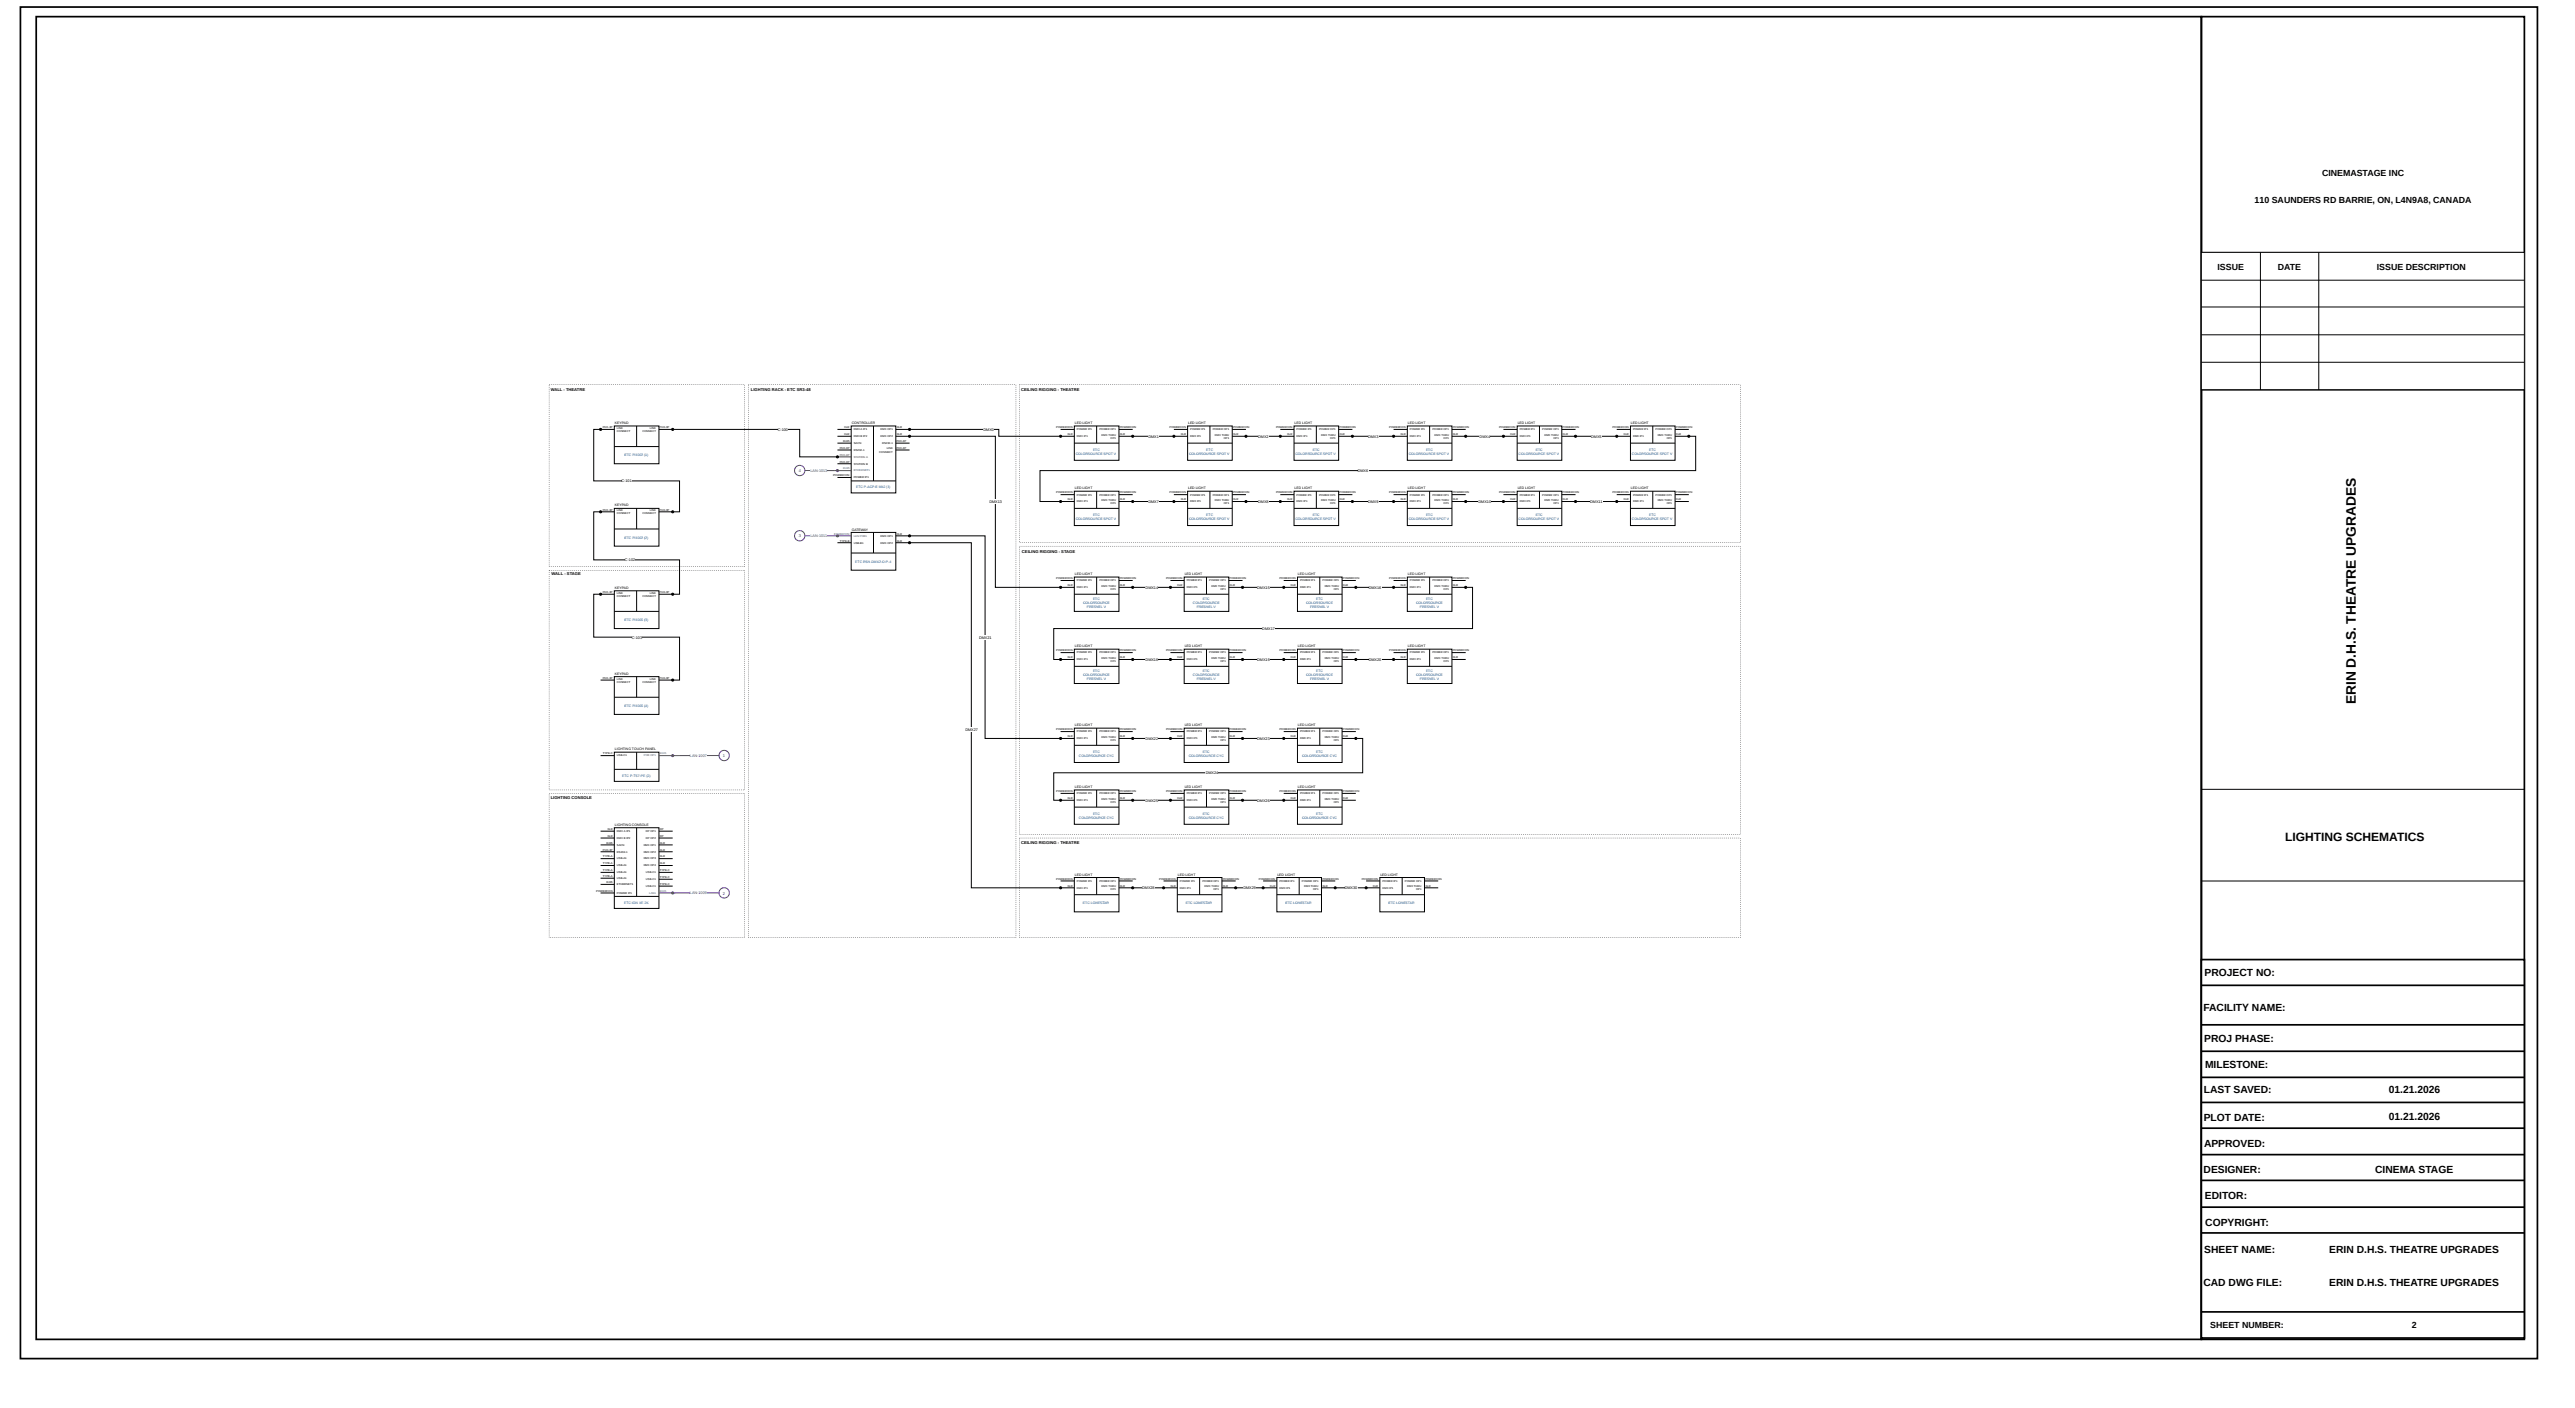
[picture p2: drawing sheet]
<svg xmlns="http://www.w3.org/2000/svg" width="1903mm" height="1040mm" viewBox="0 0 1903 1040" stroke-linecap="round" stroke-linejoin="round" font-family="sans-serif">
<defs><g id="words">
<text font-size="10.1" x="1741" y="520" transform="rotate(-90 1741 520)">ERIN D.H.S. THEATRE UPGRADES</text>
<text font-size="8.9" x="1689" y="621">LIGHTING SCHEMATICS</text>
<g font-size="7.6">
<text x="1629" y="721">PROJECT NO:</text>
<text x="1629" y="747">FACILITY NAME:</text>
<text x="1629" y="770">PROJ PHASE:</text>
<text x="1630" y="789">MILESTONE:</text>
<text x="1629" y="808">LAST SAVED:</text>
<text x="1766" y="807">01.21.2026</text>
<text x="1766" y="828">01.21.2026</text>
<text x="1629" y="828">PLOT DATE:</text>
<text x="1629" y="848">APPROVED:</text>
<text x="1629" y="866">DESIGNER:</text>
<text x="1755" y="867">CINEMA STAGE</text>
<text x="1630" y="886">EDITOR:</text>
<text x="1630" y="906">COPYRIGHT:</text>
<text x="1629" y="926">SHEET NAME:</text>
<text x="1722" y="926">ERIN D.H.S. THEATRE UPGRADES</text>
<text x="1629" y="950">CAD DWG FILE:</text>
<text x="1722" y="950">ERIN D.H.S. THEATRE UPGRADES</text>
</g>
<g font-size="6.5">
<text x="1716" y="130">CINEMASTAGE INC</text>
<text x="1666" y="150">110 SAUNDERS RD BARRIE, ON, L4N9A8, CANADA</text>
<text x="1639" y="199">ISSUE</text>
<text x="1684" y="199">DATE</text>
<text x="1757" y="199">ISSUE DESCRIPTION</text>
<text x="1634" y="981">SHEET NUMBER:</text>
<text x="1783" y="981">2</text>
</g>
<g font-size="3">
<text x="407" y="289">WALL - THEATRE</text>
<text x="555" y="289">LIGHTING RACK - ETC SR3-48</text>
<text x="755" y="289">CEILING RIGGING - THEATRE</text>
<text x="755" y="409">CEILING RIGGING - STAGE</text>
<text x="408" y="425">WALL - STAGE</text>
<text x="407" y="591">LIGHTING CONSOLE</text>
<text x="755" y="624">CEILING RIGGING - THEATRE</text>
</g>
<g font-size="3" fill="#57288f">
<text x="590" y="349">4</text>
<text x="590" y="397">3</text>
<text x="534" y="559">1</text>
<text x="534" y="661">2</text>
</g>
<g font-size="2.8">
<text x="575" y="318">C-100</text>
<text x="727" y="318">DMX0</text>
<text x="849" y="324">DMX1</text>
<text x="930" y="324">DMX2</text>
<text x="1011" y="324">DMX3</text>
<text x="1094" y="324">DMX4</text>
<text x="1176" y="324">DMX5</text>
<text x="1004" y="349">DMX6</text>
<text x="459" y="356">C-101</text>
<text x="731" y="372">DMX13</text>
<text x="849" y="372">DMX7</text>
<text x="930" y="372">DMX8</text>
<text x="1011" y="372">DMX9</text>
<text x="1093" y="372">DMX10</text>
<text x="1175" y="372">DMX11</text>
<text x="462" y="415">C-102</text>
<text x="847" y="435">DMX14</text>
<text x="929" y="435">DMX15</text>
<text x="1012" y="435">DMX16</text>
<text x="933" y="466">DMX17</text>
<text x="467" y="472">C-103</text>
<text x="724" y="472">DMX21</text>
<text x="847" y="488">DMX18</text>
<text x="929" y="488">DMX19</text>
<text x="1012" y="488">DMX20</text>
<text x="714" y="540">DMX27</text>
<text x="847" y="547">DMX22</text>
<text x="929" y="547">DMX23</text>
<text x="891" y="572">DMX24</text>
<text x="847" y="592">DMX25</text>
<text x="929" y="592">DMX26</text>
<text x="844" y="657">DMX28</text>
<text x="919" y="657">DMX29</text>
<text x="994" y="657">DMX30</text>
</g>
<g font-size="2.8" fill="#57288f">
<text x="599" y="349">LAN-1013</text>
<text x="599" y="397">LAN-1011</text>
<text x="510" y="559">LAN-1007</text>
<text x="510" y="661">LAN-1009</text>
</g>
<g font-size="2.5">
<text x="454" y="313">KEYPAD</text>
<text x="630" y="313">CONTROLLER</text>
<text x="794" y="313">LED LIGHT</text>
<text x="878" y="313">LED LIGHT</text>
<text x="957" y="313">LED LIGHT</text>
<text x="1041" y="313">LED LIGHT</text>
<text x="1122" y="313">LED LIGHT</text>
<text x="1205" y="313">LED LIGHT</text>
<text x="794" y="362">LED LIGHT</text>
<text x="878" y="362">LED LIGHT</text>
<text x="957" y="362">LED LIGHT</text>
<text x="1041" y="362">LED LIGHT</text>
<text x="1122" y="362">LED LIGHT</text>
<text x="1205" y="362">LED LIGHT</text>
<text x="454" y="374">KEYPAD</text>
<text x="630" y="392">GATEWAY</text>
<text x="794" y="425">LED LIGHT</text>
<text x="876" y="425">LED LIGHT</text>
<text x="959" y="425">LED LIGHT</text>
<text x="1041" y="425">LED LIGHT</text>
<text x="454" y="435">KEYPAD</text>
<text x="794" y="478">LED LIGHT</text>
<text x="876" y="478">LED LIGHT</text>
<text x="959" y="478">LED LIGHT</text>
<text x="1041" y="478">LED LIGHT</text>
<text x="454" y="499">KEYPAD</text>
<text x="794" y="537">LED LIGHT</text>
<text x="876" y="537">LED LIGHT</text>
<text x="959" y="537">LED LIGHT</text>
<text x="454" y="554">LIGHTING TOUCH PANEL</text>
<text x="794" y="582">LED LIGHT</text>
<text x="876" y="582">LED LIGHT</text>
<text x="959" y="582">LED LIGHT</text>
<text x="454" y="610">LIGHTING CONSOLE</text>
<text x="794" y="647">LED LIGHT</text>
<text x="871" y="647">LED LIGHT</text>
<text x="944" y="647">LED LIGHT</text>
<text x="1020" y="647">LED LIGHT</text>
</g>
<g font-size="2.5" fill="#0b5394">
<text x="808" y="333">ETC</text>
<text x="892" y="333">ETC</text>
<text x="970" y="333">ETC</text>
<text x="1054" y="333">ETC</text>
<text x="1135" y="333">ETC</text>
<text x="1219" y="333">ETC</text>
<text x="462" y="337">ETC PI1002 (1)</text>
<text x="795" y="336">COLORSOURCE SPOT V</text>
<text x="879" y="336">COLORSOURCE SPOT V</text>
<text x="958" y="336">COLORSOURCE SPOT V</text>
<text x="1041" y="336">COLORSOURCE SPOT V</text>
<text x="1122" y="336">COLORSOURCE SPOT V</text>
<text x="1206" y="336">COLORSOURCE SPOT V</text>
<text x="633" y="361">ETC P-ACP-E Mk2 (1)</text>
<text x="808" y="381">ETC</text>
<text x="892" y="381">ETC</text>
<text x="970" y="381">ETC</text>
<text x="1054" y="381">ETC</text>
<text x="1135" y="381">ETC</text>
<text x="1219" y="381">ETC</text>
<text x="795" y="384">COLORSOURCE SPOT V</text>
<text x="879" y="384">COLORSOURCE SPOT V</text>
<text x="958" y="384">COLORSOURCE SPOT V</text>
<text x="1041" y="384">COLORSOURCE SPOT V</text>
<text x="1122" y="384">COLORSOURCE SPOT V</text>
<text x="1206" y="384">COLORSOURCE SPOT V</text>
<text x="462" y="398">ETC PI1002 (2)</text>
<text x="632" y="416">ETC RSN-DMX2-O-P-4</text>
<text x="808" y="443">ETC</text>
<text x="889" y="443">ETC</text>
<text x="973" y="443">ETC</text>
<text x="1054" y="443">ETC</text>
<text x="800" y="446">COLORSOURCE</text>
<text x="803" y="449">FRESNEL V</text>
<text x="882" y="446">COLORSOURCE</text>
<text x="885" y="449">FRESNEL V</text>
<text x="965" y="446">COLORSOURCE</text>
<text x="968" y="449">FRESNEL V</text>
<text x="1047" y="446">COLORSOURCE</text>
<text x="1049" y="449">FRESNEL V</text>
<text x="462" y="459">ETC PI1006 (3)</text>
<text x="808" y="497">ETC</text>
<text x="889" y="497">ETC</text>
<text x="973" y="497">ETC</text>
<text x="1054" y="497">ETC</text>
<text x="800" y="500">COLORSOURCE</text>
<text x="803" y="503">FRESNEL V</text>
<text x="882" y="500">COLORSOURCE</text>
<text x="885" y="503">FRESNEL V</text>
<text x="965" y="500">COLORSOURCE</text>
<text x="968" y="503">FRESNEL V</text>
<text x="1047" y="500">COLORSOURCE</text>
<text x="1049" y="503">FRESNEL V</text>
<text x="462" y="522">ETC PI1006 (4)</text>
<text x="808" y="556">ETC</text>
<text x="889" y="556">ETC</text>
<text x="973" y="556">ETC</text>
<text x="797" y="559">COLORSOURCE CYC</text>
<text x="879" y="559">COLORSOURCE CYC</text>
<text x="962" y="559">COLORSOURCE CYC</text>
<text x="460" y="574">ETC P-TS7-PE (2)</text>
<text x="797" y="605">COLORSOURCE CYC</text>
<text x="808" y="602">ETC</text>
<text x="879" y="605">COLORSOURCE CYC</text>
<text x="889" y="602">ETC</text>
<text x="962" y="605">COLORSOURCE CYC</text>
<text x="973" y="602">ETC</text>
<text x="461" y="668">ETC ION XE 2K</text>
<text x="800" y="668">ETC LONESTAR</text>
<text x="877" y="668">ETC LONESTAR</text>
<text x="950" y="668">ETC LONESTAR</text>
<text x="1026" y="668">ETC LONESTAR</text>
</g>
<g font-size="2">
<text x="446" y="316">PHX-3P</text>
<text x="456" y="317">LINK</text>
<text x="480" y="317">LINK</text>
<text x="487" y="316">PHX-3P</text>
<text x="624" y="316">XLR</text>
<text x="631" y="318">DMX A IP1</text>
<text x="651" y="318">DMX OP1</text>
<text x="663" y="316">XLR</text>
<text x="781" y="316">POWERCON</text>
<text x="796" y="318">POWER IP1</text>
<text x="813" y="318">POWER OP1</text>
<text x="828" y="316">POWERCON</text>
<text x="864" y="316">POWERCON</text>
<text x="880" y="318">POWER IP1</text>
<text x="896" y="318">POWER OP1</text>
<text x="911" y="316">POWERCON</text>
<text x="943" y="316">POWERCON</text>
<text x="958" y="318">POWER IP1</text>
<text x="975" y="318">POWER OP1</text>
<text x="990" y="316">POWERCON</text>
<text x="1027" y="316">POWERCON</text>
<text x="1042" y="318">POWER IP1</text>
<text x="1059" y="318">POWER OP1</text>
<text x="1074" y="316">POWERCON</text>
<text x="1108" y="316">POWERCON</text>
<text x="1123" y="318">POWER IP1</text>
<text x="1140" y="318">POWER OP1</text>
<text x="1155" y="316">POWERCON</text>
<text x="1192" y="316">POWERCON</text>
<text x="1207" y="318">POWER IP1</text>
<text x="1224" y="318">POWER OP1</text>
<text x="1239" y="316">POWERCON</text>
<text x="456" y="319">CONNECT</text>
<text x="475" y="319">CONNECT</text>
<text x="624" y="321">XLR</text>
<text x="631" y="323">DMX B IP2</text>
<text x="651" y="323">DMX OP2</text>
<text x="663" y="321">XLR</text>
<text x="789" y="321">XLR</text>
<text x="796" y="323">DMX IP1</text>
<text x="814" y="322">DMX THRU</text>
<text x="828" y="321">XLR</text>
<text x="873" y="321">XLR</text>
<text x="880" y="323">DMX IP1</text>
<text x="898" y="322">DMX THRU</text>
<text x="911" y="321">XLR</text>
<text x="951" y="321">XLR</text>
<text x="958" y="323">DMX IP1</text>
<text x="977" y="322">DMX THRU</text>
<text x="990" y="321">XLR</text>
<text x="1035" y="321">XLR</text>
<text x="1042" y="323">DMX IP1</text>
<text x="1060" y="322">DMX THRU</text>
<text x="1074" y="321">XLR</text>
<text x="1116" y="321">XLR</text>
<text x="1123" y="323">DMX IP1</text>
<text x="1141" y="322">DMX THRU</text>
<text x="1155" y="321">XLR</text>
<text x="1200" y="321">XLR</text>
<text x="1207" y="323">DMX IP1</text>
<text x="1225" y="322">DMX THRU</text>
<text x="1239" y="321">XLR</text>
<text x="623" y="327">RJ45</text>
<text x="631" y="328">SACN</text>
<text x="652" y="328">RS232-1</text>
<text x="663" y="327">PHX-3P</text>
<text x="821" y="324">OP1</text>
<text x="905" y="324">OP1</text>
<text x="983" y="324">OP1</text>
<text x="1067" y="324">OP1</text>
<text x="1148" y="324">OP1</text>
<text x="1232" y="324">OP1</text>
<text x="621" y="332">PHX-3P</text>
<text x="631" y="333">RS232-1</text>
<text x="650" y="334">CONNECT</text>
<text x="655" y="332">LINK</text>
<text x="663" y="332">PHX-3P</text>
<text x="621" y="342">PHX-3P</text>
<text x="631" y="343">STATION B</text>
<text x="616" y="352">POWERCON</text>
<text x="631" y="353">POWER IP1</text>
<text x="781" y="365">POWERCON</text>
<text x="828" y="365">POWERCON</text>
<text x="864" y="365">POWERCON</text>
<text x="911" y="365">POWERCON</text>
<text x="943" y="365">POWERCON</text>
<text x="990" y="365">POWERCON</text>
<text x="1027" y="365">POWERCON</text>
<text x="1074" y="365">POWERCON</text>
<text x="1108" y="365">POWERCON</text>
<text x="1155" y="365">POWERCON</text>
<text x="1192" y="365">POWERCON</text>
<text x="1239" y="365">POWERCON</text>
<text x="789" y="370">XLR</text>
<text x="796" y="366">POWER IP1</text>
<text x="796" y="371">DMX IP1</text>
<text x="813" y="366">POWER OP1</text>
<text x="814" y="370">DMX THRU</text>
<text x="828" y="370">XLR</text>
<text x="873" y="370">XLR</text>
<text x="880" y="366">POWER IP1</text>
<text x="880" y="371">DMX IP1</text>
<text x="896" y="366">POWER OP1</text>
<text x="898" y="370">DMX THRU</text>
<text x="911" y="370">XLR</text>
<text x="951" y="370">XLR</text>
<text x="958" y="366">POWER IP1</text>
<text x="958" y="371">DMX IP1</text>
<text x="975" y="366">POWER OP1</text>
<text x="977" y="370">DMX THRU</text>
<text x="990" y="370">XLR</text>
<text x="1035" y="370">XLR</text>
<text x="1042" y="366">POWER IP1</text>
<text x="1042" y="371">DMX IP1</text>
<text x="1059" y="366">POWER OP1</text>
<text x="1060" y="370">DMX THRU</text>
<text x="1074" y="370">XLR</text>
<text x="1116" y="370">XLR</text>
<text x="1123" y="366">POWER IP1</text>
<text x="1123" y="371">DMX IP1</text>
<text x="1140" y="366">POWER OP1</text>
<text x="1141" y="370">DMX THRU</text>
<text x="1155" y="370">XLR</text>
<text x="1200" y="370">XLR</text>
<text x="1207" y="366">POWER IP1</text>
<text x="1207" y="371">DMX IP1</text>
<text x="1224" y="366">POWER OP1</text>
<text x="1225" y="370">DMX THRU</text>
<text x="1239" y="370">XLR</text>
<text x="446" y="377">PHX-3P</text>
<text x="456" y="378">LINK</text>
<text x="480" y="378">LINK</text>
<text x="487" y="377">PHX-3P</text>
<text x="821" y="372">OP1</text>
<text x="905" y="372">OP1</text>
<text x="983" y="372">OP1</text>
<text x="1067" y="372">OP1</text>
<text x="1148" y="372">OP1</text>
<text x="1232" y="372">OP1</text>
<text x="456" y="380">CONNECT</text>
<text x="475" y="380">CONNECT</text>
<text x="663" y="395">XLR</text>
<text x="621" y="400">TYPE-B</text>
<text x="631" y="402">USB-B1</text>
<text x="651" y="397">DMX OP1</text>
<text x="651" y="402">DMX OP2</text>
<text x="663" y="400">XLR</text>
<text x="781" y="428">POWERCON</text>
<text x="796" y="430">POWER IP1</text>
<text x="813" y="430">POWER OP1</text>
<text x="828" y="428">POWERCON</text>
<text x="862" y="428">POWERCON</text>
<text x="877" y="430">POWER IP1</text>
<text x="894" y="430">POWER OP1</text>
<text x="909" y="428">POWERCON</text>
<text x="946" y="428">POWERCON</text>
<text x="961" y="430">POWER IP1</text>
<text x="978" y="430">POWER OP1</text>
<text x="993" y="428">POWERCON</text>
<text x="1027" y="428">POWERCON</text>
<text x="1042" y="430">POWER IP1</text>
<text x="1059" y="430">POWER OP1</text>
<text x="1074" y="428">POWERCON</text>
<text x="789" y="433">XLR</text>
<text x="796" y="435">DMX IP1</text>
<text x="814" y="434">DMX THRU</text>
<text x="821" y="436">OP1</text>
<text x="828" y="433">XLR</text>
<text x="870" y="433">XLR</text>
<text x="877" y="435">DMX IP1</text>
<text x="895" y="434">DMX THRU</text>
<text x="902" y="436">OP1</text>
<text x="909" y="433">XLR</text>
<text x="954" y="433">XLR</text>
<text x="961" y="435">DMX IP1</text>
<text x="979" y="434">DMX THRU</text>
<text x="986" y="436">OP1</text>
<text x="993" y="433">XLR</text>
<text x="1035" y="433">XLR</text>
<text x="1042" y="435">DMX IP1</text>
<text x="1060" y="434">DMX THRU</text>
<text x="1067" y="436">OP1</text>
<text x="1074" y="433">XLR</text>
<text x="446" y="438">PHX-3P</text>
<text x="456" y="439">LINK</text>
<text x="456" y="441">CONNECT</text>
<text x="475" y="441">CONNECT</text>
<text x="480" y="439">LINK</text>
<text x="487" y="438">PHX-3P</text>
<text x="781" y="481">POWERCON</text>
<text x="796" y="483">POWER IP1</text>
<text x="813" y="483">POWER OP1</text>
<text x="828" y="481">POWERCON</text>
<text x="862" y="481">POWERCON</text>
<text x="877" y="483">POWER IP1</text>
<text x="894" y="483">POWER OP1</text>
<text x="909" y="481">POWERCON</text>
<text x="946" y="481">POWERCON</text>
<text x="961" y="483">POWER IP1</text>
<text x="978" y="483">POWER OP1</text>
<text x="993" y="481">POWERCON</text>
<text x="1027" y="481">POWERCON</text>
<text x="1042" y="483">POWER IP1</text>
<text x="1059" y="483">POWER OP1</text>
<text x="1074" y="481">POWERCON</text>
<text x="789" y="486">XLR</text>
<text x="796" y="488">DMX IP1</text>
<text x="814" y="487">DMX THRU</text>
<text x="821" y="489">OP1</text>
<text x="828" y="486">XLR</text>
<text x="870" y="486">XLR</text>
<text x="877" y="488">DMX IP1</text>
<text x="895" y="487">DMX THRU</text>
<text x="902" y="489">OP1</text>
<text x="909" y="486">XLR</text>
<text x="954" y="486">XLR</text>
<text x="961" y="488">DMX IP1</text>
<text x="979" y="487">DMX THRU</text>
<text x="986" y="489">OP1</text>
<text x="993" y="486">XLR</text>
<text x="1035" y="486">XLR</text>
<text x="1042" y="488">DMX IP1</text>
<text x="1060" y="487">DMX THRU</text>
<text x="1067" y="489">OP1</text>
<text x="1074" y="486">XLR</text>
<text x="446" y="502">PHX-3P</text>
<text x="456" y="502">LINK</text>
<text x="480" y="502">LINK</text>
<text x="487" y="502">PHX-3P</text>
<text x="456" y="504">CONNECT</text>
<text x="475" y="504">CONNECT</text>
<text x="781" y="540">POWERCON</text>
<text x="828" y="540">POWERCON</text>
<text x="862" y="540">POWERCON</text>
<text x="909" y="540">POWERCON</text>
<text x="946" y="540">POWERCON</text>
<text x="993" y="540">POWERCON</text>
<text x="789" y="545">XLR</text>
<text x="796" y="541">POWER IP1</text>
<text x="813" y="541">POWER OP1</text>
<text x="814" y="545">DMX THRU</text>
<text x="828" y="545">XLR</text>
<text x="870" y="545">XLR</text>
<text x="877" y="541">POWER IP1</text>
<text x="894" y="541">POWER OP1</text>
<text x="895" y="545">DMX THRU</text>
<text x="909" y="545">XLR</text>
<text x="954" y="545">XLR</text>
<text x="961" y="541">POWER IP1</text>
<text x="978" y="541">POWER OP1</text>
<text x="979" y="545">DMX THRU</text>
<text x="993" y="545">XLR</text>
<text x="796" y="546">DMX IP1</text>
<text x="821" y="548">OP1</text>
<text x="877" y="546">DMX IP1</text>
<text x="902" y="548">OP1</text>
<text x="961" y="546">DMX IP1</text>
<text x="986" y="548">OP1</text>
<text x="445" y="557">TYPE-C</text>
<text x="456" y="559">USB-C1</text>
<text x="781" y="585">POWERCON</text>
<text x="796" y="587">POWER IP1</text>
<text x="813" y="587">POWER OP1</text>
<text x="828" y="585">POWERCON</text>
<text x="862" y="585">POWERCON</text>
<text x="877" y="587">POWER IP1</text>
<text x="894" y="587">POWER OP1</text>
<text x="909" y="585">POWERCON</text>
<text x="946" y="585">POWERCON</text>
<text x="961" y="587">POWER IP1</text>
<text x="978" y="587">POWER OP1</text>
<text x="993" y="585">POWERCON</text>
<text x="789" y="590">XLR</text>
<text x="796" y="592">DMX IP1</text>
<text x="814" y="591">DMX THRU</text>
<text x="821" y="593">OP1</text>
<text x="828" y="590">XLR</text>
<text x="870" y="590">XLR</text>
<text x="877" y="592">DMX IP1</text>
<text x="895" y="591">DMX THRU</text>
<text x="902" y="593">OP1</text>
<text x="909" y="590">XLR</text>
<text x="954" y="590">XLR</text>
<text x="961" y="592">DMX IP1</text>
<text x="979" y="591">DMX THRU</text>
<text x="986" y="593">OP1</text>
<text x="993" y="590">XLR</text>
<text x="449" y="613">XLR</text>
<text x="456" y="615">DMX A IP1</text>
<text x="477" y="615">DP OP1</text>
<text x="488" y="613">DP</text>
<text x="448" y="623">RJ45</text>
<text x="449" y="618">XLR</text>
<text x="456" y="620">DMX B IP2</text>
<text x="477" y="620">DP OP2</text>
<text x="488" y="623">XLR</text>
<text x="488" y="618">DP</text>
<text x="446" y="628">PHX-3P</text>
<text x="456" y="625">SACN</text>
<text x="476" y="625">DMX OP1</text>
<text x="488" y="628">XLR</text>
<text x="446" y="634">TYPE-A</text>
<text x="456" y="630">RS232-1</text>
<text x="456" y="635">USB-A1</text>
<text x="476" y="630">DMX OP2</text>
<text x="476" y="635">DMX OP3</text>
<text x="488" y="634">XLR</text>
<text x="446" y="639">TYPE-A</text>
<text x="456" y="640">USB-A1</text>
<text x="476" y="640">DMX OP4</text>
<text x="488" y="639">XLR</text>
<text x="446" y="644">TYPE-A</text>
<text x="456" y="645">USB-A1</text>
<text x="477" y="645">USB-C1</text>
<text x="488" y="644">TYPE-C</text>
<text x="446" y="648">TYPE-A</text>
<text x="448" y="653">RJ45</text>
<text x="456" y="650">USB-A1</text>
<text x="477" y="650">USB-C1</text>
<text x="488" y="649">TYPE-C</text>
<text x="488" y="654">TYPE-C</text>
<text x="781" y="650">POWERCON</text>
<text x="796" y="652">POWER IP1</text>
<text x="813" y="652">POWER OP1</text>
<text x="828" y="650">POWERCON</text>
<text x="857" y="650">POWERCON</text>
<text x="872" y="652">POWER IP1</text>
<text x="889" y="652">POWER OP1</text>
<text x="904" y="650">POWERCON</text>
<text x="930" y="650">POWERCON</text>
<text x="946" y="652">POWER IP1</text>
<text x="962" y="652">POWER OP1</text>
<text x="977" y="650">POWERCON</text>
<text x="1007" y="650">POWERCON</text>
<text x="1022" y="652">POWER IP1</text>
<text x="1038" y="652">POWER OP1</text>
<text x="1053" y="650">POWERCON</text>
<text x="441" y="659">POWERCON</text>
<text x="456" y="654">ETHERNET1</text>
<text x="477" y="655">USB-C1</text>
<text x="789" y="655">XLR</text>
<text x="796" y="657">DMX IP1</text>
<text x="814" y="656">DMX THRU</text>
<text x="821" y="658">OP1</text>
<text x="828" y="655">XLR</text>
<text x="865" y="655">XLR</text>
<text x="872" y="657">DMX IP1</text>
<text x="890" y="656">DMX THRU</text>
<text x="897" y="658">OP1</text>
<text x="904" y="655">XLR</text>
<text x="939" y="655">XLR</text>
<text x="946" y="657">DMX IP1</text>
<text x="964" y="656">DMX THRU</text>
<text x="971" y="658">OP1</text>
<text x="977" y="655">XLR</text>
<text x="1015" y="655">XLR</text>
<text x="1022" y="657">DMX IP1</text>
<text x="1040" y="656">DMX THRU</text>
<text x="1047" y="658">OP1</text>
<text x="1053" y="655">XLR</text>
<text x="456" y="660">POWER IP1</text>
</g>
<g font-size="2" fill="#bb0707">
<text x="621" y="337">PHX-3P</text>
<text x="631" y="338">STATION A</text>
</g>
<g font-size="2" fill="#57288f">
<text x="623" y="347">RJ45</text>
<text x="631" y="348">ETHERNET1</text>
<text x="617" y="395">ETHERCON</text>
<text x="631" y="397">LAN POE1</text>
<text x="488" y="557">RJ45</text>
<text x="476" y="559">POE OP1</text>
<text x="488" y="659">RJ45</text>
<text x="480" y="660">LAN1</text>
</g>
</g></defs>
<g fill="#000">
<path d="M407 284h1zM409 284h1zM410 284h1zM412 284h1zM413 284h1zM415 284h1zM416 284h1zM418 284h1zM421 284h1zM424 284h1zM427 284h1zM430 284h1zM433 284h1zM435 284h1zM436 284h1zM438 284h1zM439 284h1zM441 284h1zM442 284h1zM444 284h1zM445 284h1zM447 284h1zM448 284h1zM450 284h1zM453 284h1zM456 284h1zM459 284h1zM462 284h1zM465 284h1zM468 284h1zM470 284h1zM471 284h1zM473 284h1zM474 284h1zM476 284h1zM477 284h1zM479 284h1zM480 284h1zM482 284h1zM483 284h1zM485 284h1zM488 284h1zM491 284h1zM494 284h1zM497 284h1zM500 284h1zM502 284h1zM503 284h1zM505 284h1zM506 284h1zM508 284h1zM509 284h1zM511 284h1zM512 284h1zM514 284h1zM515 284h1zM517 284h1zM518 284h1zM520 284h1zM523 284h1zM526 284h1zM529 284h1zM532 284h1zM535 284h1zM537 284h1zM538 284h1zM540 284h1zM541 284h1zM543 284h1zM544 284h1zM546 284h1zM547 284h1zM549 284h1zM550 284l1 1zM550 286l1 1zM550 287l1 1zM550 289l1 1zM550 290l1 1zM550 292l1 1zM550 293l1 1zM550 295l1 1zM550 296l1 1zM550 298l1 1zM550 300h1zM550 301l1 1zM550 303h1zM550 304l1 1zM550 306h1zM550 307l1 1zM550 309h1zM550 310l1 1zM550 312h1zM550 313l1 1zM550 315l1 1zM550 316l1 1zM550 318l1 1zM550 319l1 1zM550 321l1 1zM550 322l1 1zM550 324l1 1zM550 325l1 1zM550 327l1 1zM550 328l1 1zM550 330l1 1zM550 331l1 1zM550 333l1 1zM550 335h1zM550 336l1 1zM550 338h1zM550 339l1 1zM550 341h1zM550 342l1 1zM550 344h1zM550 345l1 1zM550 347h1zM550 348l1 1zM550 350l1 1zM550 351l1 1zM550 353l1 1zM550 354l1 1zM550 356l1 1zM550 357l1 1zM550 359l1 1zM550 360l1 1zM550 362l1 1zM550 363l1 1zM550 365l1 1zM550 367h1zM550 368l1 1zM550 370h1zM550 371l1 1zM550 373h1zM550 374l1 1zM550 376h1zM550 377l1 1zM550 379h1zM550 380l1 1zM550 382h1zM550 383l1 1zM550 385l1 1zM550 386l1 1zM550 388l1 1zM550 389l1 1zM550 391l1 1zM550 392l1 1zM550 394l1 1zM550 395l1 1zM550 397l1 1zM550 398l1 1zM550 400l1 1zM550 402h1zM550 403l1 1zM550 405h1zM550 406l1 1zM550 408h1zM550 409l1 1zM550 411h1zM550 412l1 1zM550 414h1zM550 415l1 1zM550 417l1 1zM550 418l1 1zM547 419h1zM544 419h1zM541 419h1zM538 419h1zM535 419h1zM533 419h1zM532 419h1zM530 419h1zM529 419h1zM527 419h1zM526 419h1zM524 419h1zM523 419h1zM521 419h1zM520 419h1zM518 419h1zM515 419h1zM512 419h1zM509 419h1zM506 419h1zM503 419h1zM501 419h1zM500 419h1zM498 419h1zM497 419h1zM495 419h1zM494 419h1zM492 419h1zM491 419h1zM489 419h1zM488 419h1zM486 419h1zM485 419h1zM483 419h1zM480 419h1zM477 419h1zM474 419h1zM471 419h1zM468 419h1zM466 419h1zM465 419h1zM463 419h1zM462 419h1zM460 419h1zM459 419h1zM457 419h1zM456 419h1zM454 419h1zM453 419h1zM451 419h1zM448 419h1zM445 419h1zM442 419h1zM439 419h1zM436 419h1zM433 419h1zM431 419h1zM430 419h1zM428 419h1zM427 419h1zM425 419h1zM424 419h1zM422 419h1zM421 419h1zM419 419h1zM418 419h1zM416 419h1zM413 419h1zM410 419h1zM407 419h1zM406 417v1zM406 415v1zM406 414v1zM406 412v1zM406 411v1zM406 409v1zM406 408v1zM406 406v1zM406 405v1zM406 403v1zM406 402v1zM406 400v1zM406 397v1zM406 394v1zM406 391v1zM406 388v1zM406 385v1zM406 382v1zM406 380v1zM406 379v1zM406 377v1zM406 376v1zM406 374v1zM406 373v1zM406 371v1zM406 370v1zM406 368v1zM406 367v1zM406 365v1zM406 362v1zM406 359v1zM406 356v1zM406 353v1zM406 350v1zM406 348v1zM406 347v1zM406 345v1zM406 344v1zM406 342v1zM406 341v1zM406 339v1zM406 338v1zM406 336v1zM406 335v1zM406 333v1zM406 332v1zM406 330v1zM406 327v1zM406 324v1zM406 321v1zM406 318v1zM406 315v1zM406 313v1zM406 312v1zM406 310v1zM406 309v1zM406 307v1zM406 306v1zM406 304v1zM406 303v1zM406 301v1zM406 300v1zM406 298v1zM406 295v1zM406 292v1zM406 289v1zM406 286v1zM406 284h1z"/>
<path d="M755 284h1zM756 284h1zM758 284h1zM761 284h1zM764 284h1zM767 284h1zM770 284h1zM773 284h1zM775 284h1zM776 284h1zM778 284h1zM779 284h1zM781 284h1zM782 284h1zM784 284h1zM785 284h1zM787 284h1zM788 284h1zM790 284h1zM793 284h1zM796 284h1zM799 284h1zM802 284h1zM805 284h1zM808 284h1zM810 284h1zM811 284h1zM813 284h1zM814 284h1zM816 284h1zM817 284h1zM819 284h1zM820 284h1zM822 284h1zM823 284h1zM825 284h1zM828 284h1zM831 284h1zM834 284h1zM837 284h1zM840 284h1zM842 284h1zM843 284h1zM845 284h1zM846 284h1zM848 284h1zM849 284h1zM851 284h1zM852 284h1zM854 284h1zM855 284h1zM857 284h1zM858 284h1zM860 284h1zM863 284h1zM866 284h1zM869 284h1zM872 284h1zM875 284h1zM877 284h1zM878 284h1zM880 284h1zM881 284h1zM883 284h1zM884 284h1zM886 284h1zM887 284h1zM889 284h1zM890 284h1zM892 284h1zM895 284h1zM898 284h1zM901 284h1zM904 284h1zM907 284h1zM910 284h1zM912 284h1zM913 284h1zM915 284h1zM916 284h1zM918 284h1zM919 284h1zM921 284h1zM922 284h1zM924 284h1zM925 284h1zM927 284h1zM930 284h1zM933 284h1zM936 284h1zM939 284h1zM942 284h1zM944 284h1zM945 284h1zM947 284h1zM948 284h1zM950 284h1zM951 284h1zM953 284h1zM954 284h1zM956 284h1zM957 284h1zM959 284h1zM960 284h1zM962 284h1zM965 284h1zM968 284h1zM971 284h1zM974 284h1zM977 284h1zM979 284h1zM980 284h1zM982 284h1zM983 284h1zM985 284h1zM986 284h1zM988 284h1zM989 284h1zM991 284h1zM992 284h1zM994 284h1zM997 284h1zM1000 284h1zM1003 284h1zM1006 284h1zM1009 284h1zM1012 284h1zM1014 284h1zM1015 284h1zM1017 284h1zM1018 284h1zM1020 284h1zM1021 284h1zM1023 284h1zM1024 284h1zM1026 284h1zM1027 284h1zM1029 284h1zM1032 284h1zM1035 284h1zM1038 284h1zM1041 284h1zM1044 284h1zM1046 284h1zM1047 284h1zM1049 284h1zM1050 284h1zM1052 284h1zM1053 284h1zM1055 284h1zM1056 284h1zM1058 284h1zM1059 284h1zM1061 284h1zM1062 284h1zM1064 284h1zM1067 284h1zM1070 284h1zM1073 284h1zM1076 284h1zM1079 284h1zM1081 284h1zM1082 284h1zM1084 284h1zM1085 284h1zM1087 284h1zM1088 284h1zM1090 284h1zM1091 284h1zM1093 284h1zM1094 284h1zM1096 284h1zM1099 284h1zM1102 284h1zM1105 284h1zM1108 284h1zM1111 284h1zM1114 284h1zM1116 284h1zM1117 284h1zM1119 284h1zM1120 284h1zM1122 284h1zM1123 284h1zM1125 284h1zM1126 284h1zM1128 284h1zM1129 284h1zM1131 284h1zM1134 284h1zM1137 284h1zM1140 284h1zM1143 284h1zM1146 284h1zM1148 284h1zM1149 284h1zM1151 284h1zM1152 284h1zM1154 284h1zM1155 284h1zM1157 284h1zM1158 284h1zM1160 284h1zM1161 284h1zM1163 284h1zM1164 284h1zM1166 284h1zM1169 284h1zM1172 284h1zM1175 284h1zM1178 284h1zM1181 284h1zM1183 284h1zM1184 284h1zM1186 284h1zM1187 284h1zM1189 284h1zM1190 284h1zM1192 284h1zM1193 284h1zM1195 284h1zM1196 284h1zM1198 284h1zM1201 284h1zM1204 284h1zM1207 284h1zM1210 284h1zM1213 284h1zM1216 284h1zM1218 284h1zM1219 284h1zM1221 284h1zM1222 284h1zM1224 284h1zM1225 284h1zM1227 284h1zM1228 284h1zM1230 284h1zM1231 284h1zM1233 284h1zM1236 284h1zM1239 284h1zM1242 284h1zM1245 284h1zM1248 284h1zM1250 284h1zM1251 284h1zM1253 284h1zM1254 284h1zM1256 284h1zM1257 284h1zM1259 284h1zM1260 284h1zM1262 284h1zM1263 284h1zM1265 284h1zM1266 284h1zM1268 284h1zM1271 284h1zM1274 284h1zM1277 284h1zM1280 284h1zM1283 284h1zM1285 284h1zM1286 284v1zM1286 286v1zM1286 287v1zM1286 289v1zM1286 290v1zM1286 292v1zM1286 293v1zM1286 295v1zM1286 296v1zM1286 298v1zM1286 301v1zM1286 304v1zM1286 307v1zM1286 310v1zM1286 313v1zM1286 315v1zM1286 316v1zM1286 318v1zM1286 319v1zM1286 321v1zM1286 322v1zM1286 324v1zM1286 325v1zM1286 327v1zM1286 328v1zM1286 330v1zM1286 331v1zM1286 333v1zM1286 336v1zM1286 339v1zM1286 342v1zM1286 345v1zM1286 348v1zM1286 350v1zM1286 351v1zM1286 353v1zM1286 354v1zM1286 356v1zM1286 357v1zM1286 359v1zM1286 360v1zM1286 362v1zM1286 363v1zM1286 365v1zM1286 368v1zM1286 371v1zM1286 374v1zM1286 377v1zM1286 380v1zM1286 383v1zM1286 385v1zM1286 386v1zM1286 388v1zM1286 389v1zM1286 391v1zM1286 392v1zM1286 394v1zM1286 395v1zM1286 397v1zM1286 398v1zM1286 400v1zM1285 401h1zM1283 401h1zM1282 401h1zM1280 401h1zM1279 401h1zM1277 401h1zM1276 401h1zM1274 401h1zM1273 401h1zM1271 401h1zM1270 401h1zM1268 401h1zM1267 401h1zM1265 401h1zM1262 401h1zM1259 401h1zM1256 401h1zM1253 401h1zM1250 401h1zM1248 401h1zM1247 401h1zM1245 401h1zM1244 401h1zM1242 401h1zM1241 401h1zM1239 401h1zM1238 401h1zM1236 401h1zM1235 401h1zM1233 401h1zM1230 401h1zM1227 401h1zM1224 401h1zM1221 401h1zM1218 401h1zM1215 401h1zM1213 401h1zM1212 401h1zM1210 401h1zM1209 401h1zM1207 401h1zM1206 401h1zM1204 401h1zM1203 401h1zM1201 401h1zM1200 401h1zM1198 401h1zM1195 401h1zM1192 401h1zM1189 401h1zM1186 401h1zM1183 401h1zM1181 401h1zM1180 401h1zM1178 401h1zM1177 401h1zM1175 401h1zM1174 401h1zM1172 401h1zM1171 401h1zM1169 401h1zM1168 401h1zM1166 401h1zM1165 401h1zM1163 401h1zM1160 401h1zM1157 401h1zM1154 401h1zM1151 401h1zM1148 401h1zM1146 401h1zM1145 401h1zM1143 401h1zM1142 401h1zM1140 401h1zM1139 401h1zM1137 401h1zM1136 401h1zM1134 401h1zM1133 401h1zM1131 401h1zM1128 401h1zM1125 401h1zM1122 401h1zM1119 401h1zM1116 401h1zM1113 401h1zM1111 401h1zM1110 401h1zM1108 401h1zM1107 401h1zM1105 401h1zM1104 401h1zM1102 401h1zM1101 401h1zM1099 401h1zM1098 401h1zM1096 401h1zM1093 401h1zM1090 401h1zM1087 401h1zM1084 401h1zM1081 401h1zM1079 401h1zM1078 401h1zM1076 401h1zM1075 401h1zM1073 401h1zM1072 401h1zM1070 401h1zM1069 401h1zM1067 401h1zM1066 401h1zM1064 401h1zM1063 401h1zM1061 401h1zM1058 401h1zM1055 401h1zM1052 401h1zM1049 401h1zM1046 401h1zM1044 401h1zM1043 401h1zM1041 401h1zM1040 401h1zM1038 401h1zM1037 401h1zM1035 401h1zM1034 401h1zM1032 401h1zM1031 401h1zM1029 401h1zM1026 401h1zM1023 401h1zM1020 401h1zM1017 401h1zM1014 401h1zM1011 401h1zM1009 401h1zM1008 401h1zM1006 401h1zM1005 401h1zM1003 401h1zM1002 401h1zM1000 401h1zM999 401h1zM997 401h1zM996 401h1zM994 401h1zM991 401h1zM988 401h1zM985 401h1zM982 401h1zM979 401h1zM977 401h1zM976 401h1zM974 401h1zM973 401h1zM971 401h1zM970 401h1zM968 401h1zM967 401h1zM965 401h1zM964 401h1zM962 401h1zM961 401h1zM959 401h1zM956 401h1zM953 401h1zM950 401h1zM947 401h1zM944 401h1zM942 401h1zM941 401h1zM939 401h1zM938 401h1zM936 401h1zM935 401h1zM933 401h1zM932 401h1zM930 401h1zM929 401h1zM927 401h1zM924 401h1zM921 401h1zM918 401h1zM915 401h1zM912 401h1zM909 401h1zM907 401h1zM906 401h1zM904 401h1zM903 401h1zM901 401h1zM900 401h1zM898 401h1zM897 401h1zM895 401h1zM894 401h1zM892 401h1zM889 401h1zM886 401h1zM883 401h1zM880 401h1zM877 401h1zM875 401h1zM874 401h1zM872 401h1zM871 401h1zM869 401h1zM868 401h1zM866 401h1zM865 401h1zM863 401h1zM862 401h1zM860 401h1zM859 401h1zM857 401h1zM854 401h1zM851 401h1zM848 401h1zM845 401h1zM842 401h1zM840 401h1zM839 401h1zM837 401h1zM836 401h1zM834 401h1zM833 401h1zM831 401h1zM830 401h1zM828 401h1zM827 401h1zM825 401h1zM822 401h1zM819 401h1zM816 401h1zM813 401h1zM810 401h1zM807 401h1zM805 401h1zM804 401h1zM802 401h1zM801 401h1zM799 401h1zM798 401h1zM796 401h1zM795 401h1zM793 401h1zM792 401h1zM790 401h1zM787 401h1zM784 401h1zM781 401h1zM778 401h1zM775 401h1zM773 401h1zM772 401h1zM770 401h1zM769 401h1zM767 401h1zM766 401h1zM764 401h1zM763 401h1zM761 401h1zM760 401h1zM758 401h1zM757 401h1zM755 401h1zM753 400l1 1zM753 398l1 1zM753 397h1zM753 395l1 1zM753 394h1zM753 392l1 1zM753 391h1zM753 389l1 1zM753 388h1zM753 386l1 1zM753 385h1zM753 383l1 1zM753 381l1 1zM753 380l1 1zM753 378l1 1zM753 377l1 1zM753 375l1 1zM753 374l1 1zM753 372l1 1zM753 371l1 1zM753 369l1 1zM753 368l1 1zM753 366l1 1zM753 365h1zM753 363l1 1zM753 362h1zM753 360l1 1zM753 359h1zM753 357l1 1zM753 356h1zM753 354l1 1zM753 353h1zM753 351l1 1zM753 350h1zM753 348l1 1zM753 346l1 1zM753 345l1 1zM753 343l1 1zM753 342l1 1zM753 340l1 1zM753 339l1 1zM753 337l1 1zM753 336l1 1zM753 334l1 1zM753 333l1 1zM753 331l1 1zM753 330h1zM753 328l1 1zM753 327h1zM753 325l1 1zM753 324h1zM753 322l1 1zM753 321h1zM753 319l1 1zM753 318h1zM753 316l1 1zM753 314l1 1zM753 313l1 1zM753 311l1 1zM753 310l1 1zM753 308l1 1zM753 307l1 1zM753 305l1 1zM753 304l1 1zM753 302l1 1zM753 301l1 1zM753 299l1 1zM753 298l1 1zM753 296l1 1zM753 295h1zM753 293l1 1zM753 292h1zM753 290l1 1zM753 289h1zM753 287l1 1zM753 286h1zM753 284h1h-1v1z"/>
<path d="M755 403l1 1zM756 403l1 1zM758 403l1 1zM760 403v1zM761 403l1 1zM763 403v1zM764 403l1 1zM766 403v1zM767 403l1 1zM769 403v1zM770 403l1 1zM772 403v1zM773 403l1 1zM775 403l1 1zM776 403l1 1zM778 403l1 1zM779 403l1 1zM781 403l1 1zM782 403l1 1zM784 403l1 1zM785 403l1 1zM787 403l1 1zM788 403l1 1zM790 403l1 1zM792 403v1zM793 403l1 1zM795 403v1zM796 403l1 1zM798 403v1zM799 403l1 1zM801 403v1zM802 403l1 1zM804 403v1zM805 403l1 1zM807 403v1zM808 403l1 1zM810 403l1 1zM811 403l1 1zM813 403l1 1zM814 403l1 1zM816 403l1 1zM817 403l1 1zM819 403l1 1zM820 403l1 1zM822 403l1 1zM823 403l1 1zM825 403l1 1zM827 403v1zM828 403l1 1zM830 403v1zM831 403l1 1zM833 403v1zM834 403l1 1zM836 403v1zM837 403l1 1zM839 403v1zM840 403l1 1zM842 403l1 1zM843 403l1 1zM845 403l1 1zM846 403l1 1zM848 403l1 1zM849 403l1 1zM851 403l1 1zM852 403l1 1zM854 403l1 1zM855 403l1 1zM857 403l1 1zM858 403l1 1zM860 403l1 1zM862 403v1zM863 403l1 1zM865 403v1zM866 403l1 1zM868 403v1zM869 403l1 1zM871 403v1zM872 403l1 1zM874 403v1zM875 403l1 1zM877 403l1 1zM878 403l1 1zM880 403l1 1zM881 403l1 1zM883 403l1 1zM884 403l1 1zM886 403l1 1zM887 403l1 1zM889 403l1 1zM890 403l1 1zM892 403l1 1zM894 403v1zM895 403l1 1zM897 403v1zM898 403l1 1zM900 403v1zM901 403l1 1zM903 403v1zM904 403l1 1zM906 403v1zM907 403l1 1zM909 403v1zM910 403l1 1zM912 403l1 1zM913 403l1 1zM915 403l1 1zM916 403l1 1zM918 403l1 1zM919 403l1 1zM921 403l1 1zM922 403l1 1zM924 403l1 1zM925 403l1 1zM927 403l1 1zM929 403v1zM930 403l1 1zM932 403v1zM933 403l1 1zM935 403v1zM936 403l1 1zM938 403v1zM939 403l1 1zM941 403v1zM942 403l1 1zM944 403l1 1zM945 403l1 1zM947 403l1 1zM948 403l1 1zM950 403l1 1zM951 403l1 1zM953 403l1 1zM954 403l1 1zM956 403l1 1zM957 403l1 1zM959 403l1 1zM960 403l1 1zM962 403l1 1zM964 403v1zM965 403l1 1zM967 403v1zM968 403l1 1zM970 403v1zM971 403l1 1zM973 403v1zM974 403l1 1zM976 403v1zM977 403l1 1zM979 403l1 1zM980 403l1 1zM982 403l1 1zM983 403l1 1zM985 403l1 1zM986 403l1 1zM988 403l1 1zM989 403l1 1zM991 403l1 1zM992 403l1 1zM994 403l1 1zM996 403v1zM997 403l1 1zM999 403v1zM1000 403l1 1zM1002 403v1zM1003 403l1 1zM1005 403v1zM1006 403l1 1zM1008 403v1zM1009 403l1 1zM1011 403v1zM1012 403l1 1zM1014 403l1 1zM1015 403l1 1zM1017 403l1 1zM1018 403l1 1zM1020 403l1 1zM1021 403l1 1zM1023 403l1 1zM1024 403l1 1zM1026 403l1 1zM1027 403l1 1zM1029 403l1 1zM1031 403v1zM1032 403l1 1zM1034 403v1zM1035 403l1 1zM1037 403v1zM1038 403l1 1zM1040 403v1zM1041 403l1 1zM1043 403v1zM1044 403l1 1zM1046 403l1 1zM1047 403l1 1zM1049 403l1 1zM1050 403l1 1zM1052 403l1 1zM1053 403l1 1zM1055 403l1 1zM1056 403l1 1zM1058 403l1 1zM1059 403l1 1zM1061 403l1 1zM1062 403l1 1zM1064 403l1 1zM1066 403v1zM1067 403l1 1zM1069 403v1zM1070 403l1 1zM1072 403v1zM1073 403l1 1zM1075 403v1zM1076 403l1 1zM1078 403v1zM1079 403l1 1zM1081 403l1 1zM1082 403l1 1zM1084 403l1 1zM1085 403l1 1zM1087 403l1 1zM1088 403l1 1zM1090 403l1 1zM1091 403l1 1zM1093 403l1 1zM1094 403l1 1zM1096 403l1 1zM1098 403v1zM1099 403l1 1zM1101 403v1zM1102 403l1 1zM1104 403v1zM1105 403l1 1zM1107 403v1zM1108 403l1 1zM1110 403v1zM1111 403l1 1zM1113 403v1zM1114 403l1 1zM1116 403l1 1zM1117 403l1 1zM1119 403l1 1zM1120 403l1 1zM1122 403l1 1zM1123 403l1 1zM1125 403l1 1zM1126 403l1 1zM1128 403l1 1zM1129 403l1 1zM1131 403l1 1zM1133 403v1zM1134 403l1 1zM1136 403v1zM1137 403l1 1zM1139 403v1zM1140 403l1 1zM1142 403v1zM1143 403l1 1zM1145 403v1zM1146 403l1 1zM1148 403l1 1zM1149 403l1 1zM1151 403l1 1zM1152 403l1 1zM1154 403l1 1zM1155 403l1 1zM1157 403l1 1zM1158 403l1 1zM1160 403l1 1zM1161 403l1 1zM1163 403l1 1zM1164 403l1 1zM1166 403l1 1zM1168 403v1zM1169 403l1 1zM1171 403v1zM1172 403l1 1zM1174 403v1zM1175 403l1 1zM1177 403v1zM1178 403l1 1zM1180 403v1zM1181 403l1 1zM1183 403l1 1zM1184 403l1 1zM1186 403l1 1zM1187 403l1 1zM1189 403l1 1zM1190 403l1 1zM1192 403l1 1zM1193 403l1 1zM1195 403l1 1zM1196 403l1 1zM1198 403l1 1zM1200 403v1zM1201 403l1 1zM1203 403v1zM1204 403l1 1zM1206 403v1zM1207 403l1 1zM1209 403v1zM1210 403l1 1zM1212 403v1zM1213 403l1 1zM1215 403v1zM1216 403l1 1zM1218 403l1 1zM1219 403l1 1zM1221 403l1 1zM1222 403l1 1zM1224 403l1 1zM1225 403l1 1zM1227 403l1 1zM1228 403l1 1zM1230 403l1 1zM1231 403l1 1zM1233 403l1 1zM1235 403v1zM1236 403l1 1zM1238 403v1zM1239 403l1 1zM1241 403v1zM1242 403l1 1zM1244 403v1zM1245 403l1 1zM1247 403v1zM1248 403l1 1zM1250 403l1 1zM1251 403l1 1zM1253 403l1 1zM1254 403l1 1zM1256 403l1 1zM1257 403l1 1zM1259 403l1 1zM1260 403l1 1zM1262 403l1 1zM1263 403l1 1zM1265 403l1 1zM1266 403l1 1zM1268 403l1 1zM1270 403v1zM1271 403l1 1zM1273 403v1zM1274 403l1 1zM1276 403v1zM1277 403l1 1zM1279 403v1zM1280 403l1 1zM1282 403v1zM1283 403l1 1zM1285 403l1 1zM1286 405v1zM1286 408v1zM1286 411v1zM1286 414v1zM1286 417v1zM1286 419v1zM1286 420v1zM1286 422v1zM1286 423v1zM1286 425v1zM1286 426v1zM1286 428v1zM1286 429v1zM1286 431v1zM1286 432v1zM1286 434v1zM1286 437v1zM1286 440v1zM1286 443v1zM1286 446v1zM1286 449v1zM1286 451v1zM1286 452v1zM1286 454v1zM1286 455v1zM1286 457v1zM1286 458v1zM1286 460v1zM1286 461v1zM1286 463v1zM1286 464v1zM1286 466v1zM1286 467v1zM1286 469v1zM1286 472v1zM1286 475v1zM1286 478v1zM1286 481v1zM1286 484v1zM1286 486v1zM1286 487v1zM1286 489v1zM1286 490v1zM1286 492v1zM1286 493v1zM1286 495v1zM1286 496v1zM1286 498v1zM1286 499v1zM1286 501v1zM1286 504v1zM1286 507v1zM1286 510v1zM1286 513v1zM1286 516v1zM1286 519v1zM1286 521v1zM1286 522v1zM1286 524v1zM1286 525v1zM1286 527v1zM1286 528v1zM1286 530v1zM1286 531v1zM1286 533v1zM1286 534v1zM1286 536v1zM1286 539v1zM1286 542v1zM1286 545v1zM1286 548v1zM1286 551v1zM1286 553v1zM1286 554v1zM1286 556v1zM1286 557v1zM1286 559v1zM1286 560v1zM1286 562v1zM1286 563v1zM1286 565v1zM1286 566v1zM1286 568v1zM1286 569v1zM1286 571v1zM1286 574v1zM1286 577v1zM1286 580v1zM1286 583v1zM1286 586v1zM1286 588v1zM1286 589v1zM1286 591v1zM1286 592v1zM1286 594v1zM1286 595v1zM1286 597v1zM1286 598v1zM1286 600v1zM1286 601v1zM1286 603v1zM1286 606v1zM1286 609v1zM1286 612v1zM1286 615v1zM1284 617h1zM1282 617h1zM1281 617h1zM1279 617h1zM1278 617h1zM1276 617h1zM1275 617h1zM1273 617h1zM1272 617h1zM1270 617h1zM1269 617h1zM1267 617h1zM1264 617h1zM1261 617h1zM1258 617h1zM1255 617h1zM1252 617h1zM1249 617h1zM1247 617h1zM1246 617h1zM1244 617h1zM1243 617h1zM1241 617h1zM1240 617h1zM1238 617h1zM1237 617h1zM1235 617h1zM1234 617h1zM1232 617h1zM1229 617h1zM1226 617h1zM1223 617h1zM1220 617h1zM1217 617h1zM1215 617h1zM1214 617h1zM1212 617h1zM1211 617h1zM1209 617h1zM1208 617h1zM1206 617h1zM1205 617h1zM1203 617h1zM1202 617h1zM1200 617h1zM1199 617h1zM1197 617h1zM1194 617h1zM1191 617h1zM1188 617h1zM1185 617h1zM1182 617h1zM1180 617h1zM1179 617h1zM1177 617h1zM1176 617h1zM1174 617h1zM1173 617h1zM1171 617h1zM1170 617h1zM1168 617h1zM1167 617h1zM1165 617h1zM1162 617h1zM1159 617h1zM1156 617h1zM1153 617h1zM1150 617h1zM1147 617h1zM1145 617h1zM1144 617h1zM1142 617h1zM1141 617h1zM1139 617h1zM1138 617h1zM1136 617h1zM1135 617h1zM1133 617h1zM1132 617h1zM1130 617h1zM1127 617h1zM1124 617h1zM1121 617h1zM1118 617h1zM1115 617h1zM1113 617h1zM1112 617h1zM1110 617h1zM1109 617h1zM1107 617h1zM1106 617h1zM1104 617h1zM1103 617h1zM1101 617h1zM1100 617h1zM1098 617h1zM1097 617h1zM1095 617h1zM1092 617h1zM1089 617h1zM1086 617h1zM1083 617h1zM1080 617h1zM1078 617h1zM1077 617h1zM1075 617h1zM1074 617h1zM1072 617h1zM1071 617h1zM1069 617h1zM1068 617h1zM1066 617h1zM1065 617h1zM1063 617h1zM1060 617h1zM1057 617h1zM1054 617h1zM1051 617h1zM1048 617h1zM1045 617h1zM1043 617h1zM1042 617h1zM1040 617h1zM1039 617h1zM1037 617h1zM1036 617h1zM1034 617h1zM1033 617h1zM1031 617h1zM1030 617h1zM1028 617h1zM1025 617h1zM1022 617h1zM1019 617h1zM1016 617h1zM1013 617h1zM1011 617h1zM1010 617h1zM1008 617h1zM1007 617h1zM1005 617h1zM1004 617h1zM1002 617h1zM1001 617h1zM999 617h1zM998 617h1zM996 617h1zM995 617h1zM993 617h1zM990 617h1zM987 617h1zM984 617h1zM981 617h1zM978 617h1zM976 617h1zM975 617h1zM973 617h1zM972 617h1zM970 617h1zM969 617h1zM967 617h1zM966 617h1zM964 617h1zM963 617h1zM961 617h1zM958 617h1zM955 617h1zM952 617h1zM949 617h1zM946 617h1zM943 617h1zM941 617h1zM940 617h1zM938 617h1zM937 617h1zM935 617h1zM934 617h1zM932 617h1zM931 617h1zM929 617h1zM928 617h1zM926 617h1zM923 617h1zM920 617h1zM917 617h1zM914 617h1zM911 617h1zM909 617h1zM908 617h1zM906 617h1zM905 617h1zM903 617h1zM902 617h1zM900 617h1zM899 617h1zM897 617h1zM896 617h1zM894 617h1zM893 617h1zM891 617h1zM888 617h1zM885 617h1zM882 617h1zM879 617h1zM876 617h1zM874 617h1zM873 617h1zM871 617h1zM870 617h1zM868 617h1zM867 617h1zM865 617h1zM864 617h1zM862 617h1zM861 617h1zM859 617h1zM856 617h1zM853 617h1zM850 617h1zM847 617h1zM844 617h1zM841 617h1zM839 617h1zM838 617h1zM836 617h1zM835 617h1zM833 617h1zM832 617h1zM830 617h1zM829 617h1zM827 617h1zM826 617h1zM824 617h1zM821 617h1zM818 617h1zM815 617h1zM812 617h1zM809 617h1zM807 617h1zM806 617h1zM804 617h1zM803 617h1zM801 617h1zM800 617h1zM798 617h1zM797 617h1zM795 617h1zM794 617h1zM792 617h1zM791 617h1zM789 617h1zM786 617h1zM783 617h1zM780 617h1zM777 617h1zM774 617h1zM772 617h1zM771 617h1zM769 617h1zM768 617h1zM766 617h1zM765 617h1zM763 617h1zM762 617h1zM760 617h1zM759 617h1zM757 617h1zM754 617h1zM753 616l1 1zM753 614l1 1zM753 613l1 1zM753 611l1 1zM753 610l1 1zM753 608l1 1zM753 607l1 1zM753 605l1 1zM753 604l1 1zM753 602l1 1zM753 601h1zM753 599l1 1zM753 598h1zM753 596l1 1zM753 595h1zM753 593l1 1zM753 592h1zM753 590l1 1zM753 589h1zM753 587l1 1zM753 585l1 1zM753 584l1 1zM753 582l1 1zM753 581l1 1zM753 579l1 1zM753 578l1 1zM753 576l1 1zM753 575l1 1zM753 573l1 1zM753 572l1 1zM753 570l1 1zM753 569h1zM753 567l1 1zM753 566h1zM753 564l1 1zM753 563h1zM753 561l1 1zM753 560h1zM753 558l1 1zM753 557h1zM753 555l1 1zM753 554h1zM753 552l1 1zM753 550l1 1zM753 549l1 1zM753 547l1 1zM753 546l1 1zM753 544l1 1zM753 543l1 1zM753 541l1 1zM753 540l1 1zM753 538l1 1zM753 537l1 1zM753 535l1 1zM753 534h1zM753 532l1 1zM753 531h1zM753 529l1 1zM753 528h1zM753 526l1 1zM753 525h1zM753 523l1 1zM753 522h1zM753 520l1 1zM753 518l1 1zM753 517l1 1zM753 515l1 1zM753 514l1 1zM753 512l1 1zM753 511l1 1zM753 509l1 1zM753 508l1 1zM753 506l1 1zM753 505l1 1zM753 503l1 1zM753 502l1 1zM753 500l1 1zM753 499h1zM753 497l1 1zM753 496h1zM753 494l1 1zM753 493h1zM753 491l1 1zM753 490h1zM753 488l1 1zM753 487h1zM753 485l1 1zM753 483l1 1zM753 482l1 1zM753 480l1 1zM753 479l1 1zM753 477l1 1zM753 476l1 1zM753 474l1 1zM753 473l1 1zM753 471l1 1zM753 470l1 1zM753 468l1 1zM753 467h1zM753 465l1 1zM753 464h1zM753 462l1 1zM753 461h1zM753 459l1 1zM753 458h1zM753 456l1 1zM753 455h1zM753 453l1 1zM753 452h1zM753 450l1 1zM753 448l1 1zM753 447l1 1zM753 445l1 1zM753 444l1 1zM753 442l1 1zM753 441l1 1zM753 439l1 1zM753 438l1 1zM753 436l1 1zM753 435l1 1zM753 433l1 1zM753 432h1zM753 430l1 1zM753 429h1zM753 427l1 1zM753 426h1zM753 424l1 1zM753 423h1zM753 421l1 1zM753 420h1zM753 418l1 1zM753 416l1 1zM753 415l1 1zM753 413l1 1zM753 412l1 1zM753 410l1 1zM753 409l1 1zM753 407l1 1zM753 406l1 1zM753 404l1 1zM753 403l1 1z"/>
<path d="M407 421h1zM409 421h1zM410 421h1zM412 421h1zM413 421h1zM415 421h1zM416 421h1zM418 421h1zM421 421h1zM424 421h1zM427 421h1zM430 421h1zM433 421h1zM435 421h1zM436 421h1zM438 421h1zM439 421h1zM441 421h1zM442 421h1zM444 421h1zM445 421h1zM447 421h1zM448 421h1zM450 421h1zM453 421h1zM456 421h1zM459 421h1zM462 421h1zM465 421h1zM468 421h1zM470 421h1zM471 421h1zM473 421h1zM474 421h1zM476 421h1zM477 421h1zM479 421h1zM480 421h1zM482 421h1zM483 421h1zM485 421h1zM488 421h1zM491 421h1zM494 421h1zM497 421h1zM500 421h1zM502 421h1zM503 421h1zM505 421h1zM506 421h1zM508 421h1zM509 421h1zM511 421h1zM512 421h1zM514 421h1zM515 421h1zM517 421h1zM518 421h1zM520 421h1zM523 421h1zM526 421h1zM529 421h1zM532 421h1zM535 421h1zM537 421h1zM538 421h1zM540 421h1zM541 421h1zM543 421h1zM544 421h1zM546 421h1zM547 421h1zM549 421h1zM550 421l1 1zM550 423l1 1zM550 424l1 1zM550 426l1 1zM550 427l1 1zM550 429l1 1zM550 430l1 1zM550 432l1 1zM550 433l1 1zM550 435l1 1zM550 437h1zM550 438l1 1zM550 440h1zM550 441l1 1zM550 443h1zM550 444l1 1zM550 446h1zM550 447l1 1zM550 449h1zM550 450l1 1zM550 452l1 1zM550 453l1 1zM550 455l1 1zM550 456l1 1zM550 458l1 1zM550 459l1 1zM550 461l1 1zM550 462l1 1zM550 464l1 1zM550 465l1 1zM550 467l1 1zM550 469h1zM550 470l1 1zM550 472h1zM550 473l1 1zM550 475h1zM550 476l1 1zM550 478h1zM550 479l1 1zM550 481h1zM550 482l1 1zM550 484h1zM550 485l1 1zM550 487l1 1zM550 488l1 1zM550 490l1 1zM550 491l1 1zM550 493l1 1zM550 494l1 1zM550 496l1 1zM550 497l1 1zM550 499l1 1zM550 500l1 1zM550 502l1 1zM550 504h1zM550 505l1 1zM550 507h1zM550 508l1 1zM550 510h1zM550 511l1 1zM550 513h1zM550 514l1 1zM550 516h1zM550 517l1 1zM550 519l1 1zM550 520l1 1zM550 522l1 1zM550 523l1 1zM550 525l1 1zM550 526l1 1zM550 528l1 1zM550 529l1 1zM550 531l1 1zM550 532l1 1zM550 534l1 1zM550 535l1 1zM550 537l1 1zM550 539h1zM550 540l1 1zM550 542h1zM550 543l1 1zM550 545h1zM550 546l1 1zM550 548h1zM550 549l1 1zM550 551h1zM550 552l1 1zM550 554l1 1zM550 555l1 1zM550 557l1 1zM550 558l1 1zM550 560l1 1zM550 561l1 1zM550 563l1 1zM550 564l1 1zM550 566l1 1zM550 567l1 1zM550 569l1 1zM550 571h1zM550 572l1 1zM550 574h1zM550 575l1 1zM550 577h1zM550 578l1 1zM550 580h1zM550 581l1 1zM550 583h1zM549 584h1zM546 584h1zM543 584h1zM540 584h1zM537 584h1zM535 584h1zM534 584h1zM532 584h1zM531 584h1zM529 584h1zM528 584h1zM526 584h1zM525 584h1zM523 584h1zM522 584h1zM520 584h1zM519 584h1zM517 584h1zM514 584h1zM511 584h1zM508 584h1zM505 584h1zM502 584h1zM500 584h1zM499 584h1zM497 584h1zM496 584h1zM494 584h1zM493 584h1zM491 584h1zM490 584h1zM488 584h1zM487 584h1zM485 584h1zM482 584h1zM479 584h1zM476 584h1zM473 584h1zM470 584h1zM467 584h1zM465 584h1zM464 584h1zM462 584h1zM461 584h1zM459 584h1zM458 584h1zM456 584h1zM455 584h1zM453 584h1zM452 584h1zM450 584h1zM447 584h1zM444 584h1zM441 584h1zM438 584h1zM435 584h1zM433 584h1zM432 584h1zM430 584h1zM429 584h1zM427 584h1zM426 584h1zM424 584h1zM423 584h1zM421 584h1zM420 584h1zM418 584h1zM417 584h1zM415 584h1zM412 584h1zM409 584h1zM406 584h1zM406 582v1zM406 581v1zM406 579v1zM406 578v1zM406 576v1zM406 575v1zM406 573v1zM406 572v1zM406 570v1zM406 567v1zM406 564v1zM406 561v1zM406 558v1zM406 555v1zM406 552v1zM406 550v1zM406 549v1zM406 547v1zM406 546v1zM406 544v1zM406 543v1zM406 541v1zM406 540v1zM406 538v1zM406 537v1zM406 535v1zM406 532v1zM406 529v1zM406 526v1zM406 523v1zM406 520v1zM406 518v1zM406 517v1zM406 515v1zM406 514v1zM406 512v1zM406 511v1zM406 509v1zM406 508v1zM406 506v1zM406 505v1zM406 503v1zM406 502v1zM406 500v1zM406 497v1zM406 494v1zM406 491v1zM406 488v1zM406 485v1zM406 483v1zM406 482v1zM406 480v1zM406 479v1zM406 477v1zM406 476v1zM406 474v1zM406 473v1zM406 471v1zM406 470v1zM406 468v1zM406 465v1zM406 462v1zM406 459v1zM406 456v1zM406 453v1zM406 450v1zM406 448v1zM406 447v1zM406 445v1zM406 444v1zM406 442v1zM406 441v1zM406 439v1zM406 438v1zM406 436v1zM406 435v1zM406 433v1zM406 430v1zM406 427v1zM406 424v1zM406 421h1h-1v1z"/>
<path d="M755 619h1zM756 619h1zM758 619h1zM761 619h1zM764 619h1zM767 619h1zM770 619h1zM773 619h1zM775 619h1zM776 619h1zM778 619h1zM779 619h1zM781 619h1zM782 619h1zM784 619h1zM785 619h1zM787 619h1zM788 619h1zM790 619h1zM793 619h1zM796 619h1zM799 619h1zM802 619h1zM805 619h1zM808 619h1zM810 619h1zM811 619h1zM813 619h1zM814 619h1zM816 619h1zM817 619h1zM819 619h1zM820 619h1zM822 619h1zM823 619h1zM825 619h1zM828 619h1zM831 619h1zM834 619h1zM837 619h1zM840 619h1zM842 619h1zM843 619h1zM845 619h1zM846 619h1zM848 619h1zM849 619h1zM851 619h1zM852 619h1zM854 619h1zM855 619h1zM857 619h1zM858 619h1zM860 619h1zM863 619h1zM866 619h1zM869 619h1zM872 619h1zM875 619h1zM877 619h1zM878 619h1zM880 619h1zM881 619h1zM883 619h1zM884 619h1zM886 619h1zM887 619h1zM889 619h1zM890 619h1zM892 619h1zM895 619h1zM898 619h1zM901 619h1zM904 619h1zM907 619h1zM910 619h1zM912 619h1zM913 619h1zM915 619h1zM916 619h1zM918 619h1zM919 619h1zM921 619h1zM922 619h1zM924 619h1zM925 619h1zM927 619h1zM930 619h1zM933 619h1zM936 619h1zM939 619h1zM942 619h1zM944 619h1zM945 619h1zM947 619h1zM948 619h1zM950 619h1zM951 619h1zM953 619h1zM954 619h1zM956 619h1zM957 619h1zM959 619h1zM960 619h1zM962 619h1zM965 619h1zM968 619h1zM971 619h1zM974 619h1zM977 619h1zM979 619h1zM980 619h1zM982 619h1zM983 619h1zM985 619h1zM986 619h1zM988 619h1zM989 619h1zM991 619h1zM992 619h1zM994 619h1zM997 619h1zM1000 619h1zM1003 619h1zM1006 619h1zM1009 619h1zM1012 619h1zM1014 619h1zM1015 619h1zM1017 619h1zM1018 619h1zM1020 619h1zM1021 619h1zM1023 619h1zM1024 619h1zM1026 619h1zM1027 619h1zM1029 619h1zM1032 619h1zM1035 619h1zM1038 619h1zM1041 619h1zM1044 619h1zM1046 619h1zM1047 619h1zM1049 619h1zM1050 619h1zM1052 619h1zM1053 619h1zM1055 619h1zM1056 619h1zM1058 619h1zM1059 619h1zM1061 619h1zM1062 619h1zM1064 619h1zM1067 619h1zM1070 619h1zM1073 619h1zM1076 619h1zM1079 619h1zM1081 619h1zM1082 619h1zM1084 619h1zM1085 619h1zM1087 619h1zM1088 619h1zM1090 619h1zM1091 619h1zM1093 619h1zM1094 619h1zM1096 619h1zM1099 619h1zM1102 619h1zM1105 619h1zM1108 619h1zM1111 619h1zM1114 619h1zM1116 619h1zM1117 619h1zM1119 619h1zM1120 619h1zM1122 619h1zM1123 619h1zM1125 619h1zM1126 619h1zM1128 619h1zM1129 619h1zM1131 619h1zM1134 619h1zM1137 619h1zM1140 619h1zM1143 619h1zM1146 619h1zM1148 619h1zM1149 619h1zM1151 619h1zM1152 619h1zM1154 619h1zM1155 619h1zM1157 619h1zM1158 619h1zM1160 619h1zM1161 619h1zM1163 619h1zM1164 619h1zM1166 619h1zM1169 619h1zM1172 619h1zM1175 619h1zM1178 619h1zM1181 619h1zM1183 619h1zM1184 619h1zM1186 619h1zM1187 619h1zM1189 619h1zM1190 619h1zM1192 619h1zM1193 619h1zM1195 619h1zM1196 619h1zM1198 619h1zM1201 619h1zM1204 619h1zM1207 619h1zM1210 619h1zM1213 619h1zM1216 619h1zM1218 619h1zM1219 619h1zM1221 619h1zM1222 619h1zM1224 619h1zM1225 619h1zM1227 619h1zM1228 619h1zM1230 619h1zM1231 619h1zM1233 619h1zM1236 619h1zM1239 619h1zM1242 619h1zM1245 619h1zM1248 619h1zM1250 619h1zM1251 619h1zM1253 619h1zM1254 619h1zM1256 619h1zM1257 619h1zM1259 619h1zM1260 619h1zM1262 619h1zM1263 619h1zM1265 619h1zM1266 619h1zM1268 619h1zM1271 619h1zM1274 619h1zM1277 619h1zM1280 619h1zM1283 619h1zM1285 619h1zM1286 619v1zM1286 621v1zM1286 622v1zM1286 624v1zM1286 625v1zM1286 627v1zM1286 628v1zM1286 630v1zM1286 631v1zM1286 633v1zM1286 634v1zM1286 636v1zM1286 637v1zM1286 639v1zM1286 642v1zM1286 645v1zM1286 648v1zM1286 651v1zM1286 654v1zM1286 656v1zM1286 657v1zM1286 659v1zM1286 660v1zM1286 662v1zM1286 663v1zM1286 665v1zM1286 666v1zM1286 668v1zM1286 669v1zM1286 671v1zM1286 674v1zM1286 677v1zM1286 680v1zM1286 683v1zM1286 686v1zM1286 689v1zM1286 691v1zM1286 692v1zM1283 693h1zM1281 693h1zM1280 693h1zM1278 693h1zM1277 693h1zM1275 693h1zM1274 693h1zM1272 693h1zM1271 693h1zM1269 693h1zM1268 693h1zM1266 693h1zM1263 693h1zM1260 693h1zM1257 693h1zM1254 693h1zM1251 693h1zM1249 693h1zM1248 693h1zM1246 693h1zM1245 693h1zM1243 693h1zM1242 693h1zM1240 693h1zM1239 693h1zM1237 693h1zM1236 693h1zM1234 693h1zM1233 693h1zM1231 693h1zM1228 693h1zM1225 693h1zM1222 693h1zM1219 693h1zM1216 693h1zM1214 693h1zM1213 693h1zM1211 693h1zM1210 693h1zM1208 693h1zM1207 693h1zM1205 693h1zM1204 693h1zM1202 693h1zM1201 693h1zM1199 693h1zM1196 693h1zM1193 693h1zM1190 693h1zM1187 693h1zM1184 693h1zM1181 693h1zM1179 693h1zM1178 693h1zM1176 693h1zM1175 693h1zM1173 693h1zM1172 693h1zM1170 693h1zM1169 693h1zM1167 693h1zM1166 693h1zM1164 693h1zM1161 693h1zM1158 693h1zM1155 693h1zM1152 693h1zM1149 693h1zM1147 693h1zM1146 693h1zM1144 693h1zM1143 693h1zM1141 693h1zM1140 693h1zM1138 693h1zM1137 693h1zM1135 693h1zM1134 693h1zM1132 693h1zM1131 693h1zM1129 693h1zM1126 693h1zM1123 693h1zM1120 693h1zM1117 693h1zM1114 693h1zM1112 693h1zM1111 693h1zM1109 693h1zM1108 693h1zM1106 693h1zM1105 693h1zM1103 693h1zM1102 693h1zM1100 693h1zM1099 693h1zM1097 693h1zM1094 693h1zM1091 693h1zM1088 693h1zM1085 693h1zM1082 693h1zM1079 693h1zM1077 693h1zM1076 693h1zM1074 693h1zM1073 693h1zM1071 693h1zM1070 693h1zM1068 693h1zM1067 693h1zM1065 693h1zM1064 693h1zM1062 693h1zM1059 693h1zM1056 693h1zM1053 693h1zM1050 693h1zM1047 693h1zM1045 693h1zM1044 693h1zM1042 693h1zM1041 693h1zM1039 693h1zM1038 693h1zM1036 693h1zM1035 693h1zM1033 693h1zM1032 693h1zM1030 693h1zM1029 693h1zM1027 693h1zM1024 693h1zM1021 693h1zM1018 693h1zM1015 693h1zM1012 693h1zM1010 693h1zM1009 693h1zM1007 693h1zM1006 693h1zM1004 693h1zM1003 693h1zM1001 693h1zM1000 693h1zM998 693h1zM997 693h1zM995 693h1zM992 693h1zM989 693h1zM986 693h1zM983 693h1zM980 693h1zM977 693h1zM975 693h1zM974 693h1zM972 693h1zM971 693h1zM969 693h1zM968 693h1zM966 693h1zM965 693h1zM963 693h1zM962 693h1zM960 693h1zM957 693h1zM954 693h1zM951 693h1zM948 693h1zM945 693h1zM943 693h1zM942 693h1zM940 693h1zM939 693h1zM937 693h1zM936 693h1zM934 693h1zM933 693h1zM931 693h1zM930 693h1zM928 693h1zM927 693h1zM925 693h1zM922 693h1zM919 693h1zM916 693h1zM913 693h1zM910 693h1zM908 693h1zM907 693h1zM905 693h1zM904 693h1zM902 693h1zM901 693h1zM899 693h1zM898 693h1zM896 693h1zM895 693h1zM893 693h1zM890 693h1zM887 693h1zM884 693h1zM881 693h1zM878 693h1zM875 693h1zM873 693h1zM872 693h1zM870 693h1zM869 693h1zM867 693h1zM866 693h1zM864 693h1zM863 693h1zM861 693h1zM860 693h1zM858 693h1zM855 693h1zM852 693h1zM849 693h1zM846 693h1zM843 693h1zM841 693h1zM840 693h1zM838 693h1zM837 693h1zM835 693h1zM834 693h1zM832 693h1zM831 693h1zM829 693h1zM828 693h1zM826 693h1zM825 693h1zM823 693h1zM820 693h1zM817 693h1zM814 693h1zM811 693h1zM808 693h1zM806 693h1zM805 693h1zM803 693h1zM802 693h1zM800 693h1zM799 693h1zM797 693h1zM796 693h1zM794 693h1zM793 693h1zM791 693h1zM788 693h1zM785 693h1zM782 693h1zM779 693h1zM776 693h1zM773 693h1zM771 693h1zM770 693h1zM768 693h1zM767 693h1zM765 693h1zM764 693h1zM762 693h1zM761 693h1zM759 693h1zM758 693h1zM756 693h1zM753 693h1zM753 691l1 1zM753 690h1zM753 688l1 1zM753 686l1 1zM753 685l1 1zM753 683l1 1zM753 682l1 1zM753 680l1 1zM753 679l1 1zM753 677l1 1zM753 676l1 1zM753 674l1 1zM753 673l1 1zM753 671l1 1zM753 670h1zM753 668l1 1zM753 667h1zM753 665l1 1zM753 664h1zM753 662l1 1zM753 661h1zM753 659l1 1zM753 658h1zM753 656l1 1zM753 654l1 1zM753 653l1 1zM753 651l1 1zM753 650l1 1zM753 648l1 1zM753 647l1 1zM753 645l1 1zM753 644l1 1zM753 642l1 1zM753 641l1 1zM753 639l1 1zM753 638l1 1zM753 636l1 1zM753 635h1zM753 633l1 1zM753 632h1zM753 630l1 1zM753 629h1zM753 627l1 1zM753 626h1zM753 624l1 1zM753 623h1zM753 621l1 1zM753 619l1 1zM753 619h1z"/>
</g>
<path d="M15 5h1860v999h-1860zM27 12h1600v978h-1600zM1627 12h239v978h-239z" fill="none" stroke="#000" stroke-width="1.3" stroke-linecap="butt"/>
<path d="M1627 186h239" fill="none" stroke="#000" stroke-width=".74"/>
<path d="M1627 186h239v102h-239z" fill="#fff"/>
<path d="M1627 186h239v102h-239zM1671 186v102M1714 186v102M1627 207h239M1627 227h239M1627 247h239M1627 268h239M1627 288h239M1627 651h239M1627 709h239" fill="none" stroke="#000" stroke-width=".74"/>
<path d="M1627 709h239v280h-239z" fill="#fff"/>
<path d="M1627 709h239v280h-239zM1627 728h239M1627 757h239M1627 777h239M1627 796h239M1627 815h239M1627 834h239M1627 853h239M1627 872h239M1627 892h239M1627 911h239M1627 969h239" fill="none" stroke="#000" stroke-width="1.3" stroke-linecap="butt"/>
<path d="M1627 583h239" fill="none" stroke="#000" stroke-width=".74"/>
<path d="M794 315h33v25h-33z" fill="#fff"/>
<path d="M784 317h10M794 315h33v25h-33zM811 315v12M827 317h10M784 322h10M794 327h33M827 322h10" fill="none" stroke="#000" stroke-width=".74"/>
<path d="M794 426h33v26h-33z" fill="#fff"/>
<path d="M784 429h10M784 434h10M794 426h33v26h-33zM794 439h33M811 426v13M827 429h10M827 434h10" fill="none" stroke="#000" stroke-width=".74"/>
<path d="M794 538h33v25h-33z" fill="#fff"/>
<path d="M794 538h33v25h-33zM811 538v13M784 541h10M784 546h10M794 551h33M827 541h10M827 546h10" fill="none" stroke="#000" stroke-width=".74"/>
<path d="M794 648h33v26h-33z" fill="#fff"/>
<path d="M784 651h10M784 656h10M794 648h33v26h-33zM811 648v13M827 651h10M827 656h10M794 661h33" fill="none" stroke="#000" stroke-width=".74"/>
<path d="M629 393h33v28h-33z" fill="#fff"/>
<path d="M629 393h33v28h-33zM646 393v16M662 396h10M619 401h10M629 409h33M662 401h10" fill="none" stroke="#000" stroke-width=".74"/>
<path d="M619 396h10" fill="none" stroke="#57288f" stroke-width=".74"/>
<path d="M454 612h33v59h-33z" fill="#fff"/>
<g fill="none" stroke="#000" stroke-width=".74">
<path d="M444 614h10M444 619h10M454 612h33v59h-33zM471 612v50M487 614h10M487 619h10M444 624h10M444 629h10M444 634h10M444 640h10M487 624h10M487 629h10"/>
<path d="M487 634h10M487 640h10M444 660h10M444 653h10M444 645h10M444 649h10M487 645h10M487 650h10M487 655h10M454 662h33"/>
</g>
<path d="M487 660h10" fill="none" stroke="#57288f" stroke-width=".74"/>
<path d="M454 315h33v28h-33z" fill="#fff"/>
<path d="M444 317h10M454 315h33v28h-33zM471 315v15M487 317h10M454 330h33" fill="none" stroke="#000" stroke-width=".74"/>
<path d="M454 376h33v28h-33z" fill="#fff"/>
<path d="M444 378h10M454 376h33v28h-33zM471 376v15M487 378h10M454 391h33" fill="none" stroke="#000" stroke-width=".74"/>
<path d="M454 437h33v27h-33z" fill="#fff"/>
<path d="M444 439h10M454 437h33v27h-33zM471 437v15M487 439h10M454 452h33" fill="none" stroke="#000" stroke-width=".74"/>
<path d="M454 500h33v28h-33z" fill="#fff"/>
<path d="M454 500h33v28h-33zM471 500v15M444 503h10M454 515h33M487 503h10" fill="none" stroke="#000" stroke-width=".74"/>
<path d="M629 315h33v49h-33z" fill="#fff"/>
<g fill="none" stroke="#000" stroke-width=".74">
<path d="M619 317h10M629 315h33v49h-33zM646 315v40M662 317h10M619 322h10M619 327h10M619 333h10M662 322h10M662 327h10M662 333h10M619 353h10M619 343h10"/>
<path d="M629 355h33"/>
</g>
<path d="M619 338h10" fill="none" stroke="#bb0707" stroke-width=".74"/>
<path d="M619 348h10" fill="none" stroke="#57288f" stroke-width=".74"/>
<path d="M454 556h33v21h-33z" fill="#fff"/>
<path d="M444 558h10M454 556h33v21h-33zM471 556v12M454 568h33" fill="none" stroke="#000" stroke-width=".74"/>
<path d="M487 558h10" fill="none" stroke="#57288f" stroke-width=".74"/>
<path d="M878 315h33v25h-33z" fill="#fff"/>
<path d="M868 317h10M878 315h33v25h-33zM894 315v12M911 317h10M868 322h10M878 327h33M911 322h10" fill="none" stroke="#000" stroke-width=".74"/>
<path d="M956 315h33v25h-33z" fill="#fff"/>
<path d="M946 317h10M956 315h33v25h-33zM973 315v12M989 317h11M946 322h10M956 327h33M989 322h11" fill="none" stroke="#000" stroke-width=".74"/>
<path d="M1040 315h33v25h-33z" fill="#fff"/>
<path d="M1030 317h10M1040 315h33v25h-33zM1057 315v12M1073 317h10M1030 322h10M1040 327h33M1073 322h10" fill="none" stroke="#000" stroke-width=".74"/>
<path d="M1121 315h33v25h-33z" fill="#fff"/>
<path d="M1111 317h10M1121 315h33v25h-33zM1138 315v12M1154 317h10M1111 322h10M1121 327h33M1154 322h10" fill="none" stroke="#000" stroke-width=".74"/>
<path d="M1205 315h33v25h-33z" fill="#fff"/>
<path d="M1195 317h10M1205 315h33v25h-33zM1222 315v12M1238 317h10M1195 322h10M1205 327h33M1238 322h10" fill="none" stroke="#000" stroke-width=".74"/>
<path d="M794 363h33v25h-33z" fill="#fff"/>
<path d="M784 365h10M784 371h10M794 363h33v25h-33zM794 376h33M811 363v13M827 365h10M827 371h10" fill="none" stroke="#000" stroke-width=".74"/>
<path d="M878 363h33v25h-33z" fill="#fff"/>
<path d="M868 365h10M868 371h10M878 363h33v25h-33zM878 376h33M894 363v13M911 365h10M911 371h10" fill="none" stroke="#000" stroke-width=".74"/>
<path d="M956 363h33v25h-33z" fill="#fff"/>
<path d="M946 365h10M946 371h10M956 363h33v25h-33zM956 376h33M973 363v13M989 365h11M989 371h11" fill="none" stroke="#000" stroke-width=".74"/>
<path d="M1040 363h33v25h-33z" fill="#fff"/>
<path d="M1030 365h10M1030 371h10M1040 363h33v25h-33zM1040 376h33M1057 363v13M1073 365h10M1073 371h10" fill="none" stroke="#000" stroke-width=".74"/>
<path d="M1121 363h33v25h-33z" fill="#fff"/>
<path d="M1111 365h10M1111 371h10M1121 363h33v25h-33zM1121 376h33M1138 363v13M1154 365h10M1154 371h10" fill="none" stroke="#000" stroke-width=".74"/>
<path d="M1205 363h33v25h-33z" fill="#fff"/>
<path d="M1195 365h10M1195 371h10M1205 363h33v25h-33zM1205 376h33M1222 363v13M1238 365h10M1238 371h10" fill="none" stroke="#000" stroke-width=".74"/>
<path d="M870 648h33v26h-33z" fill="#fff"/>
<path d="M860 651h10M860 656h10M870 648h33v26h-33zM887 648v13M903 651h10M903 656h10M870 661h33" fill="none" stroke="#000" stroke-width=".74"/>
<path d="M944 648h33v26h-33z" fill="#fff"/>
<path d="M934 651h10M934 656h10M944 648h33v26h-33zM960 648v13M977 651h10M977 656h10M944 661h33" fill="none" stroke="#000" stroke-width=".74"/>
<path d="M1020 648h33v26h-33z" fill="#fff"/>
<path d="M1010 651h10M1010 656h10M1020 648h33v26h-33zM1036 648v13M1053 651h10M1053 656h10M1020 661h33" fill="none" stroke="#000" stroke-width=".74"/>
<path d="M875 426h33v26h-33z" fill="#fff"/>
<path d="M865 429h10M865 434h10M875 426h33v26h-33zM875 439h33M892 426v13M908 429h10M908 434h10" fill="none" stroke="#000" stroke-width=".74"/>
<path d="M959 426h33v26h-33z" fill="#fff"/>
<path d="M949 429h10M949 434h10M959 426h33v26h-33zM959 439h33M975 426v13M992 429h10M992 434h10" fill="none" stroke="#000" stroke-width=".74"/>
<path d="M1040 426h33v26h-33z" fill="#fff"/>
<path d="M1030 429h10M1030 434h10M1040 426h33v26h-33zM1040 439h33M1057 426v13M1073 429h10M1073 434h10" fill="none" stroke="#000" stroke-width=".74"/>
<path d="M794 480h33v25h-33z" fill="#fff"/>
<path d="M794 480h33v25h-33zM811 480v12M784 482h10M784 487h10M794 492h33M827 482h10M827 487h10" fill="none" stroke="#000" stroke-width=".74"/>
<path d="M875 480h33v25h-33z" fill="#fff"/>
<path d="M875 480h33v25h-33zM892 480v12M865 482h10M865 487h10M875 492h33M908 482h10M908 487h10" fill="none" stroke="#000" stroke-width=".74"/>
<path d="M959 480h33v25h-33z" fill="#fff"/>
<path d="M959 480h33v25h-33zM975 480v12M949 482h10M949 487h10M959 492h33M992 482h10M992 487h10" fill="none" stroke="#000" stroke-width=".74"/>
<path d="M1040 480h33v25h-33z" fill="#fff"/>
<path d="M1040 480h33v25h-33zM1057 480v12M1030 482h10M1030 487h10M1040 492h33M1073 482h10M1073 487h10" fill="none" stroke="#000" stroke-width=".74"/>
<path d="M875 538h33v25h-33z" fill="#fff"/>
<path d="M875 538h33v25h-33zM892 538v13M865 541h10M865 546h10M875 551h33M908 541h10M908 546h10" fill="none" stroke="#000" stroke-width=".74"/>
<path d="M959 538h33v25h-33z" fill="#fff"/>
<path d="M959 538h33v25h-33zM975 538v13M949 541h10M949 546h10M959 551h33M992 541h10M992 546h10" fill="none" stroke="#000" stroke-width=".74"/>
<path d="M794 584h33v25h-33z" fill="#fff"/>
<path d="M784 586h10M784 591h10M794 584h33v25h-33zM794 596h33M811 584v12M827 586h10M827 591h10" fill="none" stroke="#000" stroke-width=".74"/>
<path d="M875 584h33v25h-33z" fill="#fff"/>
<path d="M865 586h10M865 591h10M875 584h33v25h-33zM875 596h33M892 584v12M908 586h10M908 591h10" fill="none" stroke="#000" stroke-width=".74"/>
<path d="M959 584h33v25h-33z" fill="#fff"/>
<g fill="none" stroke="#000" stroke-width=".74">
<path d="M673 317h65v5h45M949 586h10M949 591h10M959 584h33v25h-33zM959 596h33M975 584v12M992 586h10M992 591h10"/>
<circle cx="672" cy="317" r=".8"/>
<circle cx="784" cy="322" r=".8"/>
</g>
<g fill="#000">
<circle cx="672" cy="317" r=".8"/>
<circle cx="784" cy="322" r=".8"/>
</g>
<path d="M727 316h8v3h-8z" fill="#fff"/>
<g fill="none" stroke="#000" stroke-width=".74">
<path d="M838 322h29"/>
<circle cx="837" cy="322" r=".8"/>
<circle cx="868" cy="322" r=".8"/>
</g>
<g fill="#000">
<circle cx="837" cy="322" r=".8"/>
<circle cx="868" cy="322" r=".8"/>
</g>
<path d="M849 321h8v3h-8z" fill="#fff"/>
<g fill="none" stroke="#000" stroke-width=".74">
<path d="M922 322h24"/>
<circle cx="921" cy="322" r=".8"/>
<circle cx="946" cy="322" r=".8"/>
</g>
<g fill="#000">
<circle cx="921" cy="322" r=".8"/>
<circle cx="946" cy="322" r=".8"/>
</g>
<path d="M930 321h8v3h-8z" fill="#fff"/>
<g fill="none" stroke="#000" stroke-width=".74">
<path d="M1000 322h29"/>
<circle cx="1000" cy="322" r=".8"/>
<circle cx="1030" cy="322" r=".8"/>
</g>
<g fill="#000">
<circle cx="1000" cy="322" r=".8"/>
<circle cx="1030" cy="322" r=".8"/>
</g>
<path d="M1011 321h8v3h-8z" fill="#fff"/>
<g fill="none" stroke="#000" stroke-width=".74">
<path d="M1084 322h26"/>
<circle cx="1083" cy="322" r=".8"/>
<circle cx="1111" cy="322" r=".8"/>
</g>
<g fill="#000">
<circle cx="1083" cy="322" r=".8"/>
<circle cx="1111" cy="322" r=".8"/>
</g>
<path d="M1094 321h7v3h-7z" fill="#fff"/>
<g fill="none" stroke="#000" stroke-width=".74">
<path d="M1165 322h29"/>
<circle cx="1164" cy="322" r=".8"/>
<circle cx="1195" cy="322" r=".8"/>
</g>
<g fill="#000">
<circle cx="1164" cy="322" r=".8"/>
<circle cx="1195" cy="322" r=".8"/>
</g>
<path d="M1176 321h8v3h-8z" fill="#fff"/>
<g fill="none" stroke="#000" stroke-width=".74">
<path d="M1249 322h4v26h-484v23h14"/>
<circle cx="1248" cy="322" r=".8"/>
<circle cx="784" cy="371" r=".8"/>
</g>
<g fill="#000">
<circle cx="1248" cy="322" r=".8"/>
<circle cx="784" cy="371" r=".8"/>
</g>
<path d="M1004 346h7v4h-7z" fill="#fff"/>
<g fill="none" stroke="#000" stroke-width=".74">
<path d="M838 371h29"/>
<circle cx="837" cy="371" r=".8"/>
<circle cx="868" cy="371" r=".8"/>
</g>
<g fill="#000">
<circle cx="837" cy="371" r=".8"/>
<circle cx="868" cy="371" r=".8"/>
</g>
<path d="M849 369h8v3h-8z" fill="#fff"/>
<g fill="none" stroke="#000" stroke-width=".74">
<path d="M922 371h24"/>
<circle cx="921" cy="371" r=".8"/>
<circle cx="946" cy="371" r=".8"/>
</g>
<g fill="#000">
<circle cx="921" cy="371" r=".8"/>
<circle cx="946" cy="371" r=".8"/>
</g>
<path d="M930 369h8v3h-8z" fill="#fff"/>
<g fill="none" stroke="#000" stroke-width=".74">
<path d="M1000 371h29"/>
<circle cx="1000" cy="371" r=".8"/>
<circle cx="1030" cy="371" r=".8"/>
</g>
<g fill="#000">
<circle cx="1000" cy="371" r=".8"/>
<circle cx="1030" cy="371" r=".8"/>
</g>
<path d="M1011 369h8v3h-8z" fill="#fff"/>
<g fill="none" stroke="#000" stroke-width=".74">
<path d="M1084 371h26"/>
<circle cx="1083" cy="371" r=".8"/>
<circle cx="1111" cy="371" r=".8"/>
</g>
<g fill="#000">
<circle cx="1083" cy="371" r=".8"/>
<circle cx="1111" cy="371" r=".8"/>
</g>
<path d="M1093 369h9v3h-9z" fill="#fff"/>
<g fill="none" stroke="#000" stroke-width=".74">
<path d="M1165 371h29"/>
<circle cx="1164" cy="371" r=".8"/>
<circle cx="1195" cy="371" r=".8"/>
</g>
<g fill="#000">
<circle cx="1164" cy="371" r=".8"/>
<circle cx="1195" cy="371" r=".8"/>
</g>
<path d="M1175 369h10v3h-10z" fill="#fff"/>
<g fill="none" stroke="#000" stroke-width=".74">
<path d="M673 322h63v112h47"/>
<circle cx="672" cy="322" r=".8"/>
<circle cx="784" cy="434" r=".8"/>
</g>
<g fill="#000">
<circle cx="672" cy="322" r=".8"/>
<circle cx="784" cy="434" r=".8"/>
</g>
<path d="M731 369h10v3h-10z" fill="#fff"/>
<g fill="none" stroke="#000" stroke-width=".74">
<path d="M838 434h26"/>
<circle cx="837" cy="434" r=".8"/>
<circle cx="865" cy="434" r=".8"/>
</g>
<g fill="#000">
<circle cx="837" cy="434" r=".8"/>
<circle cx="865" cy="434" r=".8"/>
</g>
<path d="M847 433h9v3h-9z" fill="#fff"/>
<g fill="none" stroke="#000" stroke-width=".74">
<path d="M919 434h29"/>
<circle cx="918" cy="434" r=".8"/>
<circle cx="949" cy="434" r=".8"/>
</g>
<g fill="#000">
<circle cx="918" cy="434" r=".8"/>
<circle cx="949" cy="434" r=".8"/>
</g>
<path d="M929 433h10v3h-10z" fill="#fff"/>
<g fill="none" stroke="#000" stroke-width=".74">
<path d="M1003 434h26"/>
<circle cx="1002" cy="434" r=".8"/>
<circle cx="1030" cy="434" r=".8"/>
</g>
<g fill="#000">
<circle cx="1002" cy="434" r=".8"/>
<circle cx="1030" cy="434" r=".8"/>
</g>
<path d="M1012 433h9v3h-9z" fill="#fff"/>
<g fill="none" stroke="#000" stroke-width=".74">
<path d="M1084 434h4v30h-309v23h4"/>
<circle cx="1083" cy="434" r=".8"/>
<circle cx="784" cy="487" r=".8"/>
</g>
<g fill="#000">
<circle cx="1083" cy="434" r=".8"/>
<circle cx="784" cy="487" r=".8"/>
</g>
<path d="M933 463h9v3h-9z" fill="#fff"/>
<g fill="none" stroke="#000" stroke-width=".74">
<path d="M838 487h26"/>
<circle cx="837" cy="487" r=".8"/>
<circle cx="865" cy="487" r=".8"/>
</g>
<g fill="#000">
<circle cx="837" cy="487" r=".8"/>
<circle cx="865" cy="487" r=".8"/>
</g>
<path d="M847 486h9v3h-9z" fill="#fff"/>
<g fill="none" stroke="#000" stroke-width=".74">
<path d="M919 487h29"/>
<circle cx="918" cy="487" r=".8"/>
<circle cx="949" cy="487" r=".8"/>
</g>
<g fill="#000">
<circle cx="918" cy="487" r=".8"/>
<circle cx="949" cy="487" r=".8"/>
</g>
<path d="M929 486h10v3h-10z" fill="#fff"/>
<g fill="none" stroke="#000" stroke-width=".74">
<path d="M1003 487h26"/>
<circle cx="1002" cy="487" r=".8"/>
<circle cx="1030" cy="487" r=".8"/>
</g>
<g fill="#000">
<circle cx="1002" cy="487" r=".8"/>
<circle cx="1030" cy="487" r=".8"/>
</g>
<path d="M1012 486h9v3h-9z" fill="#fff"/>
<g fill="none" stroke="#000" stroke-width=".74">
<path d="M673 396h55v150h55"/>
<circle cx="672" cy="396" r=".8"/>
<circle cx="784" cy="546" r=".8"/>
</g>
<g fill="#000">
<circle cx="672" cy="396" r=".8"/>
<circle cx="784" cy="546" r=".8"/>
</g>
<path d="M724 469h9v4h-9z" fill="#fff"/>
<g fill="none" stroke="#000" stroke-width=".74">
<path d="M838 546h26"/>
<circle cx="837" cy="546" r=".8"/>
<circle cx="865" cy="546" r=".8"/>
</g>
<g fill="#000">
<circle cx="837" cy="546" r=".8"/>
<circle cx="865" cy="546" r=".8"/>
</g>
<path d="M847 544h9v4h-9z" fill="#fff"/>
<g fill="none" stroke="#000" stroke-width=".74">
<path d="M919 546h29"/>
<circle cx="918" cy="546" r=".8"/>
<circle cx="949" cy="546" r=".8"/>
</g>
<g fill="#000">
<circle cx="918" cy="546" r=".8"/>
<circle cx="949" cy="546" r=".8"/>
</g>
<path d="M929 544h10v4h-10z" fill="#fff"/>
<g fill="none" stroke="#000" stroke-width=".74">
<path d="M1003 546h4v25h-228v20h4"/>
<circle cx="1002" cy="546" r=".8"/>
<circle cx="784" cy="591" r=".8"/>
</g>
<g fill="#000">
<circle cx="1002" cy="546" r=".8"/>
<circle cx="784" cy="591" r=".8"/>
</g>
<path d="M891 570h9v3h-9z" fill="#fff"/>
<g fill="none" stroke="#000" stroke-width=".74">
<path d="M838 591h26"/>
<circle cx="837" cy="591" r=".8"/>
<circle cx="865" cy="591" r=".8"/>
</g>
<g fill="#000">
<circle cx="837" cy="591" r=".8"/>
<circle cx="865" cy="591" r=".8"/>
</g>
<path d="M847 590h9v3h-9z" fill="#fff"/>
<g fill="none" stroke="#000" stroke-width=".74">
<path d="M919 591h29"/>
<circle cx="918" cy="591" r=".8"/>
<circle cx="949" cy="591" r=".8"/>
</g>
<g fill="#000">
<circle cx="918" cy="591" r=".8"/>
<circle cx="949" cy="591" r=".8"/>
</g>
<path d="M929 590h10v3h-10z" fill="#fff"/>
<g fill="none" stroke="#000" stroke-width=".74">
<path d="M673 401h45v255h65"/>
<circle cx="672" cy="401" r=".8"/>
<circle cx="784" cy="656" r=".8"/>
</g>
<g fill="#000">
<circle cx="672" cy="401" r=".8"/>
<circle cx="784" cy="656" r=".8"/>
</g>
<path d="M713 537h10v4h-10z" fill="#fff"/>
<g fill="none" stroke="#000" stroke-width=".74">
<path d="M838 656h21"/>
<circle cx="837" cy="656" r=".8"/>
<circle cx="860" cy="656" r=".8"/>
</g>
<g fill="#000">
<circle cx="837" cy="656" r=".8"/>
<circle cx="860" cy="656" r=".8"/>
</g>
<path d="M844 655h10v3h-10z" fill="#fff"/>
<g fill="none" stroke="#000" stroke-width=".74">
<path d="M914 656h19"/>
<circle cx="913" cy="656" r=".8"/>
<circle cx="934" cy="656" r=".8"/>
</g>
<g fill="#000">
<circle cx="913" cy="656" r=".8"/>
<circle cx="934" cy="656" r=".8"/>
</g>
<path d="M919 655h9v3h-9z" fill="#fff"/>
<g fill="none" stroke="#000" stroke-width=".74">
<path d="M988 656h21"/>
<circle cx="987" cy="656" r=".8"/>
<circle cx="1010" cy="656" r=".8"/>
</g>
<g fill="#000">
<circle cx="987" cy="656" r=".8"/>
<circle cx="1010" cy="656" r=".8"/>
</g>
<path d="M994 655h9v3h-9z" fill="#fff"/>
<g fill="none" stroke="#000" stroke-width=".74">
<path d="M498 317h93v21h27"/>
<circle cx="497" cy="317" r=".8"/>
<circle cx="619" cy="338" r=".8"/>
</g>
<g fill="#000">
<circle cx="497" cy="317" r=".8"/>
<circle cx="619" cy="338" r=".8"/>
</g>
<path d="M575 316h7v3h-7z" fill="#fff"/>
<g fill="none" stroke="#000" stroke-width=".74">
<path d="M443 317h-4v38h63v23h-4"/>
<circle cx="444" cy="317" r=".8"/>
<circle cx="497" cy="378" r=".8"/>
</g>
<g fill="#000">
<circle cx="444" cy="317" r=".8"/>
<circle cx="497" cy="378" r=".8"/>
</g>
<path d="M460 354h7v3h-7z" fill="#fff"/>
<g fill="none" stroke="#000" stroke-width=".74">
<path d="M443 439h-4v32h63v32h-4"/>
<circle cx="444" cy="439" r=".8"/>
<circle cx="497" cy="503" r=".8"/>
</g>
<g fill="#000">
<circle cx="444" cy="439" r=".8"/>
<circle cx="497" cy="503" r=".8"/>
</g>
<path d="M467 469h7v4h-7z" fill="#fff"/>
<g fill="none" stroke="#000" stroke-width=".74">
<path d="M443 378h-4v36h63v25h-4"/>
<circle cx="444" cy="378" r=".8"/>
<circle cx="497" cy="439" r=".8"/>
</g>
<g fill="#000">
<circle cx="444" cy="378" r=".8"/>
<circle cx="497" cy="439" r=".8"/>
</g>
<path d="M462 412h7v4h-7z" fill="#fff"/>
<path d="M531 558h-33" fill="none" stroke="#57288f" stroke-width=".74"/>
<circle cx="497" cy="558" r=".8" fill="#57288f"/>
<g fill="none" stroke="#57288f" stroke-width=".74">
<circle cx="497" cy="558" r=".8"/>
<circle cx="535" cy="558" r="4"/>
</g>
<g fill="#fff">
<path d="M510 557h12v3h-12z"/>
<circle cx="535" cy="558" r=".1"/>
</g>
<path d="M531 660h-33" fill="none" stroke="#57288f" stroke-width=".74"/>
<circle cx="497" cy="660" r=".8" fill="#57288f"/>
<g fill="none" stroke="#57288f" stroke-width=".74">
<circle cx="497" cy="660" r=".8"/>
<circle cx="535" cy="660" r="4"/>
</g>
<g fill="#fff">
<path d="M510 658h12v3h-12z"/>
<circle cx="535" cy="660" r=".1"/>
</g>
<path d="M595 396h23" fill="none" stroke="#57288f" stroke-width=".74"/>
<circle cx="619" cy="396" r=".8" fill="#57288f"/>
<g fill="none" stroke="#57288f" stroke-width=".74">
<circle cx="591" cy="396" r="4"/>
<circle cx="619" cy="396" r=".8"/>
</g>
<g fill="#fff">
<path d="M599 394h12v4h-12z"/>
<circle cx="591" cy="396" r=".1"/>
</g>
<path d="M595 348h23" fill="none" stroke="#57288f" stroke-width=".74"/>
<circle cx="619" cy="348" r=".8" fill="#57288f"/>
<g fill="none" stroke="#57288f" stroke-width=".74">
<circle cx="591" cy="348" r="4"/>
<circle cx="619" cy="348" r=".8"/>
</g>
<g fill="#fff">
<path d="M599 346h12v3h-12z"/>
<circle cx="591" cy="348" r=".1"/>
</g>
<g fill="#000">
<path d="M556 284h1zM559 284h1zM562 284h1zM565 284h1zM568 284h1zM570 284h1zM571 284h1zM573 284h1zM574 284h1zM576 284h1zM577 284h1zM579 284h1zM580 284h1zM582 284h1zM583 284h1zM585 284h1zM586 284h1zM588 284h1zM591 284h1zM594 284h1zM597 284h1zM600 284h1zM603 284h1zM605 284h1zM606 284h1zM608 284h1zM609 284h1zM611 284h1zM612 284h1zM614 284h1zM615 284h1zM617 284h1zM618 284h1zM620 284h1zM623 284h1zM626 284h1zM629 284h1zM632 284h1zM635 284h1zM638 284h1zM640 284h1zM641 284h1zM643 284h1zM644 284h1zM646 284h1zM647 284h1zM649 284h1zM650 284h1zM652 284h1zM653 284h1zM655 284h1zM658 284h1zM661 284h1zM664 284h1zM667 284h1zM670 284h1zM672 284h1zM673 284h1zM675 284h1zM676 284h1zM678 284h1zM679 284h1zM681 284h1zM682 284h1zM684 284h1zM685 284h1zM687 284h1zM688 284h1zM690 284h1zM693 284h1zM696 284h1zM699 284h1zM702 284h1zM705 284h1zM707 284h1zM708 284h1zM710 284h1zM711 284h1zM713 284h1zM714 284h1zM716 284h1zM717 284h1zM719 284h1zM720 284h1zM722 284h1zM725 284h1zM728 284h1zM731 284h1zM734 284h1zM737 284h1zM740 284h1zM742 284h1zM743 284h1zM745 284h1zM746 284h1zM748 284h1zM749 284h1zM751 284v1zM751 286v1zM751 287v1zM751 289v1zM751 290v1zM751 292v1zM751 293v1zM751 295v1zM751 296v1zM751 298v1zM751 301v1zM751 304v1zM751 307v1zM751 310v1zM751 313v1zM751 315v1zM751 316v1zM751 318v1zM751 319v1zM751 321v1zM751 322v1zM751 324v1zM751 325v1zM751 327v1zM751 328v1zM751 330v1zM751 331v1zM751 333v1zM751 336v1zM751 339v1zM751 342v1zM751 345v1zM751 348v1zM751 350v1zM751 351v1zM751 353v1zM751 354v1zM751 356v1zM751 357v1zM751 359v1zM751 360v1zM751 362v1zM751 363v1zM751 365v1zM751 368v1zM751 371v1zM751 374v1zM751 377v1zM751 380v1zM751 383v1zM751 385v1zM751 386v1zM751 388v1zM751 389v1zM751 391v1zM751 392v1zM751 394v1zM751 395v1zM751 397v1zM751 398v1zM751 400v1zM751 403v1zM751 406v1zM751 409v1zM751 412v1zM751 415v1zM751 417v1zM751 418v1zM751 420v1zM751 421v1zM751 423v1zM751 424v1zM751 426v1zM751 427v1zM751 429v1zM751 430v1zM751 432v1zM751 433v1zM751 435v1zM751 438v1zM751 441v1zM751 444v1zM751 447v1zM751 450v1zM751 452v1zM751 453v1zM751 455v1zM751 456v1zM751 458v1zM751 459v1zM751 461v1zM751 462v1zM751 464v1zM751 465v1zM751 467v1zM751 470v1zM751 473v1zM751 476v1zM751 479v1zM751 482v1zM751 485v1zM751 487v1zM751 488v1zM751 490v1zM751 491v1zM751 493v1zM751 494v1zM751 496v1zM751 497v1zM751 499v1zM751 500v1zM751 502v1zM751 505v1zM751 508v1zM751 511v1zM751 514v1zM751 517v1zM751 519v1zM751 520v1zM751 522v1zM751 523v1zM751 525v1zM751 526v1zM751 528v1zM751 529v1zM751 531v1zM751 532v1zM751 534v1zM751 535v1zM751 537v1zM751 540v1zM751 543v1zM751 546v1zM751 549v1zM751 552v1zM751 554v1zM751 555v1zM751 557v1zM751 558v1zM751 560v1zM751 561v1zM751 563v1zM751 564v1zM751 566v1zM751 567v1zM751 569v1zM751 572v1zM751 575v1zM751 578v1zM751 581v1zM751 584v1zM751 587v1zM751 589v1zM751 590v1zM751 592v1zM751 593v1zM751 595v1zM751 596v1zM751 598v1zM751 599v1zM751 601v1zM751 602v1zM751 604v1zM751 607v1zM751 610v1zM751 613v1zM751 616v1zM751 619v1zM751 621v1zM751 622v1zM751 624v1zM751 625v1zM751 627v1zM751 628v1zM751 630v1zM751 631v1zM751 633v1zM751 634v1zM751 636v1zM751 637v1zM751 639v1zM751 642v1zM751 645v1zM751 648v1zM751 651v1zM751 654v1zM751 656v1zM751 657v1zM751 659v1zM751 660v1zM751 662v1zM751 663v1zM751 665v1zM751 666v1zM751 668v1zM751 669v1zM751 671v1zM751 674v1zM751 677v1zM751 680v1zM751 683v1zM751 686v1zM751 689v1zM751 691v1zM751 692v1zM749 693h1zM746 693h1zM743 693h1zM740 693h1zM738 693h1zM737 693h1zM735 693h1zM734 693h1zM732 693h1zM731 693h1zM729 693h1zM728 693h1zM726 693h1zM725 693h1zM723 693h1zM720 693h1zM717 693h1zM714 693h1zM711 693h1zM708 693h1zM705 693h1zM703 693h1zM702 693h1zM700 693h1zM699 693h1zM697 693h1zM696 693h1zM694 693h1zM693 693h1zM691 693h1zM690 693h1zM688 693h1zM685 693h1zM682 693h1zM679 693h1zM676 693h1zM673 693h1zM671 693h1zM670 693h1zM668 693h1zM667 693h1zM665 693h1zM664 693h1zM662 693h1zM661 693h1zM659 693h1zM658 693h1zM656 693h1zM655 693h1zM653 693h1zM650 693h1zM647 693h1zM644 693h1zM641 693h1zM638 693h1zM636 693h1zM635 693h1zM633 693h1zM632 693h1zM630 693h1zM629 693h1zM627 693h1zM626 693h1zM624 693h1zM623 693h1zM621 693h1zM618 693h1zM615 693h1zM612 693h1zM609 693h1zM606 693h1zM603 693h1zM601 693h1zM600 693h1zM598 693h1zM597 693h1zM595 693h1zM594 693h1zM592 693h1zM591 693h1zM589 693h1zM588 693h1zM586 693h1zM583 693h1zM580 693h1zM577 693h1zM574 693h1zM571 693h1zM569 693h1zM568 693h1zM566 693h1zM565 693h1zM563 693h1zM562 693h1zM560 693h1zM559 693h1zM557 693h1zM556 693h1zM554 693h1zM553 693h1zM553 691v1zM553 688v1zM553 686v1zM553 685v1zM553 683v1zM553 682v1zM553 680v1zM553 679v1zM553 677v1zM553 676v1zM553 674v1zM553 673v1zM553 671v1zM553 668v1zM553 665v1zM553 662v1zM553 659v1zM553 656v1zM553 654v1zM553 653v1zM553 651v1zM553 650v1zM553 648v1zM553 647v1zM553 645v1zM553 644v1zM553 642v1zM553 641v1zM553 639v1zM553 638v1zM553 636v1zM553 633v1zM553 630v1zM553 627v1zM553 624v1zM553 621v1zM553 619v1zM553 618v1zM553 616v1zM553 615v1zM553 613v1zM553 612v1zM553 610v1zM553 609v1zM553 607v1zM553 606v1zM553 604v1zM553 601v1zM553 598v1zM553 595v1zM553 592v1zM553 589v1zM553 586v1zM553 584v1zM553 583v1zM553 581v1zM553 580v1zM553 578v1zM553 577v1zM553 575v1zM553 574v1zM553 572v1zM553 571v1zM553 569v1zM553 566v1zM553 563v1zM553 560v1zM553 557v1zM553 554v1zM553 552v1zM553 551v1zM553 549v1zM553 548v1zM553 546v1zM553 545v1zM553 543v1zM553 542v1zM553 540v1zM553 539v1zM553 537v1zM553 536v1zM553 534v1zM553 531v1zM553 528v1zM553 525v1zM553 522v1zM553 519v1zM553 517v1zM553 516v1zM553 514v1zM553 513v1zM553 511v1zM553 510v1zM553 508v1zM553 507v1zM553 505v1zM553 504v1zM553 502v1zM553 499v1zM553 496v1zM553 493v1zM553 490v1zM553 487v1zM553 484v1zM553 482v1zM553 481v1zM553 479v1zM553 478v1zM553 476v1zM553 475v1zM553 473v1zM553 472v1zM553 470v1zM553 469v1zM553 467v1zM553 464v1zM553 461v1zM553 458v1zM553 455v1zM553 452v1zM553 450v1zM553 449v1zM553 447v1zM553 446v1zM553 444v1zM553 443v1zM553 441v1zM553 440v1zM553 438v1zM553 437v1zM553 435v1zM553 434v1zM553 432v1zM553 429v1zM553 426v1zM553 423v1zM553 420v1zM553 417v1zM553 415v1zM553 414v1zM553 412v1zM553 411v1zM553 409v1zM553 408v1zM553 406v1zM553 405v1zM553 403v1zM553 402v1zM553 400v1zM553 397v1zM553 394v1zM553 391v1zM553 388v1zM553 385v1zM553 382v1zM553 380v1zM553 379v1zM553 377v1zM553 376v1zM553 374v1zM553 373v1zM553 371v1zM553 370v1zM553 368v1zM553 367v1zM553 365v1zM553 362v1zM553 359v1zM553 356v1zM553 353v1zM553 350v1zM553 348v1zM553 347v1zM553 345v1zM553 344v1zM553 342v1zM553 341v1zM553 339v1zM553 338v1zM553 336v1zM553 335v1zM553 333v1zM553 332v1zM553 330v1zM553 327v1zM553 324v1zM553 321v1zM553 318v1zM553 315v1zM553 313v1zM553 312v1zM553 310v1zM553 309v1zM553 307v1zM553 306v1zM553 304v1zM553 303v1zM553 301v1zM553 300v1zM553 298v1zM553 295v1zM553 292v1zM553 289v1zM553 286v1zM553 284h1z"/>
<path d="M407 586h1zM409 586h1zM410 586h1zM412 586h1zM413 586h1zM415 586h1zM416 586h1zM418 586h1zM421 586h1zM424 586h1zM427 586h1zM430 586h1zM433 586h1zM435 586h1zM436 586h1zM438 586h1zM439 586h1zM441 586h1zM442 586h1zM444 586h1zM445 586h1zM447 586h1zM448 586h1zM450 586h1zM453 586h1zM456 586h1zM459 586h1zM462 586h1zM465 586h1zM468 586h1zM470 586h1zM471 586h1zM473 586h1zM474 586h1zM476 586h1zM477 586h1zM479 586h1zM480 586h1zM482 586h1zM483 586h1zM485 586h1zM488 586h1zM491 586h1zM494 586h1zM497 586h1zM500 586h1zM502 586h1zM503 586h1zM505 586h1zM506 586h1zM508 586h1zM509 586h1zM511 586h1zM512 586h1zM514 586h1zM515 586h1zM517 586h1zM518 586h1zM520 586h1zM523 586h1zM526 586h1zM529 586h1zM532 586h1zM535 586h1zM537 586h1zM538 586h1zM540 586h1zM541 586h1zM543 586h1zM544 586h1zM546 586h1zM547 586h1zM549 586h1zM550 586l1 1zM550 588l1 1zM550 589l1 1zM550 591l1 1zM550 592l1 1zM550 594l1 1zM550 595l1 1zM550 597l1 1zM550 598l1 1zM550 600l1 1zM550 601l1 1zM550 603l1 1zM550 605h1zM550 606l1 1zM550 608h1zM550 609l1 1zM550 611h1zM550 612l1 1zM550 614h1zM550 615l1 1zM550 617h1zM550 618l1 1zM550 620h1zM550 621l1 1zM550 623l1 1zM550 624l1 1zM550 626l1 1zM550 627l1 1zM550 629l1 1zM550 630l1 1zM550 632l1 1zM550 633l1 1zM550 635l1 1zM550 636l1 1zM550 638l1 1zM550 640h1zM550 641l1 1zM550 643h1zM550 644l1 1zM550 646h1zM550 647l1 1zM550 649h1zM550 650l1 1zM550 652h1zM550 653l1 1zM550 655l1 1zM550 656l1 1zM550 658l1 1zM550 659l1 1zM550 661l1 1zM550 662l1 1zM550 664l1 1zM550 665l1 1zM550 667l1 1zM550 668l1 1zM550 670l1 1zM550 671l1 1zM550 673l1 1zM550 675h1zM550 676l1 1zM550 678h1zM550 679l1 1zM550 681h1zM550 682l1 1zM550 684h1zM550 685l1 1zM550 687h1zM550 688l1 1zM550 690l1 1zM550 691l1 1zM548 693h1zM545 693h1zM542 693h1zM539 693h1zM536 693h1zM534 693h1zM533 693h1zM531 693h1zM530 693h1zM528 693h1zM527 693h1zM525 693h1zM524 693h1zM522 693h1zM521 693h1zM519 693h1zM516 693h1zM513 693h1zM510 693h1zM507 693h1zM504 693h1zM501 693h1zM499 693h1zM498 693h1zM496 693h1zM495 693h1zM493 693h1zM492 693h1zM490 693h1zM489 693h1zM487 693h1zM486 693h1zM484 693h1zM481 693h1zM478 693h1zM475 693h1zM472 693h1zM469 693h1zM467 693h1zM466 693h1zM464 693h1zM463 693h1zM461 693h1zM460 693h1zM458 693h1zM457 693h1zM455 693h1zM454 693h1zM452 693h1zM451 693h1zM449 693h1zM446 693h1zM443 693h1zM440 693h1zM437 693h1zM434 693h1zM432 693h1zM431 693h1zM429 693h1zM428 693h1zM426 693h1zM425 693h1zM423 693h1zM422 693h1zM420 693h1zM419 693h1zM417 693h1zM414 693h1zM411 693h1zM408 693h1zM406 692v1zM406 689v1zM406 687v1zM406 686v1zM406 684v1zM406 683v1zM406 681v1zM406 680v1zM406 678v1zM406 677v1zM406 675v1zM406 674v1zM406 672v1zM406 669v1zM406 666v1zM406 663v1zM406 660v1zM406 657v1zM406 654v1zM406 652v1zM406 651v1zM406 649v1zM406 648v1zM406 646v1zM406 645v1zM406 643v1zM406 642v1zM406 640v1zM406 639v1zM406 637v1zM406 634v1zM406 631v1zM406 628v1zM406 625v1zM406 622v1zM406 620v1zM406 619v1zM406 617v1zM406 616v1zM406 614v1zM406 613v1zM406 611v1zM406 610v1zM406 608v1zM406 607v1zM406 605v1zM406 604v1zM406 602v1zM406 599v1zM406 596v1zM406 593v1zM406 590v1zM406 587v1zM406 586h1z"/>
</g>
<use href="#words"/>
</svg>
